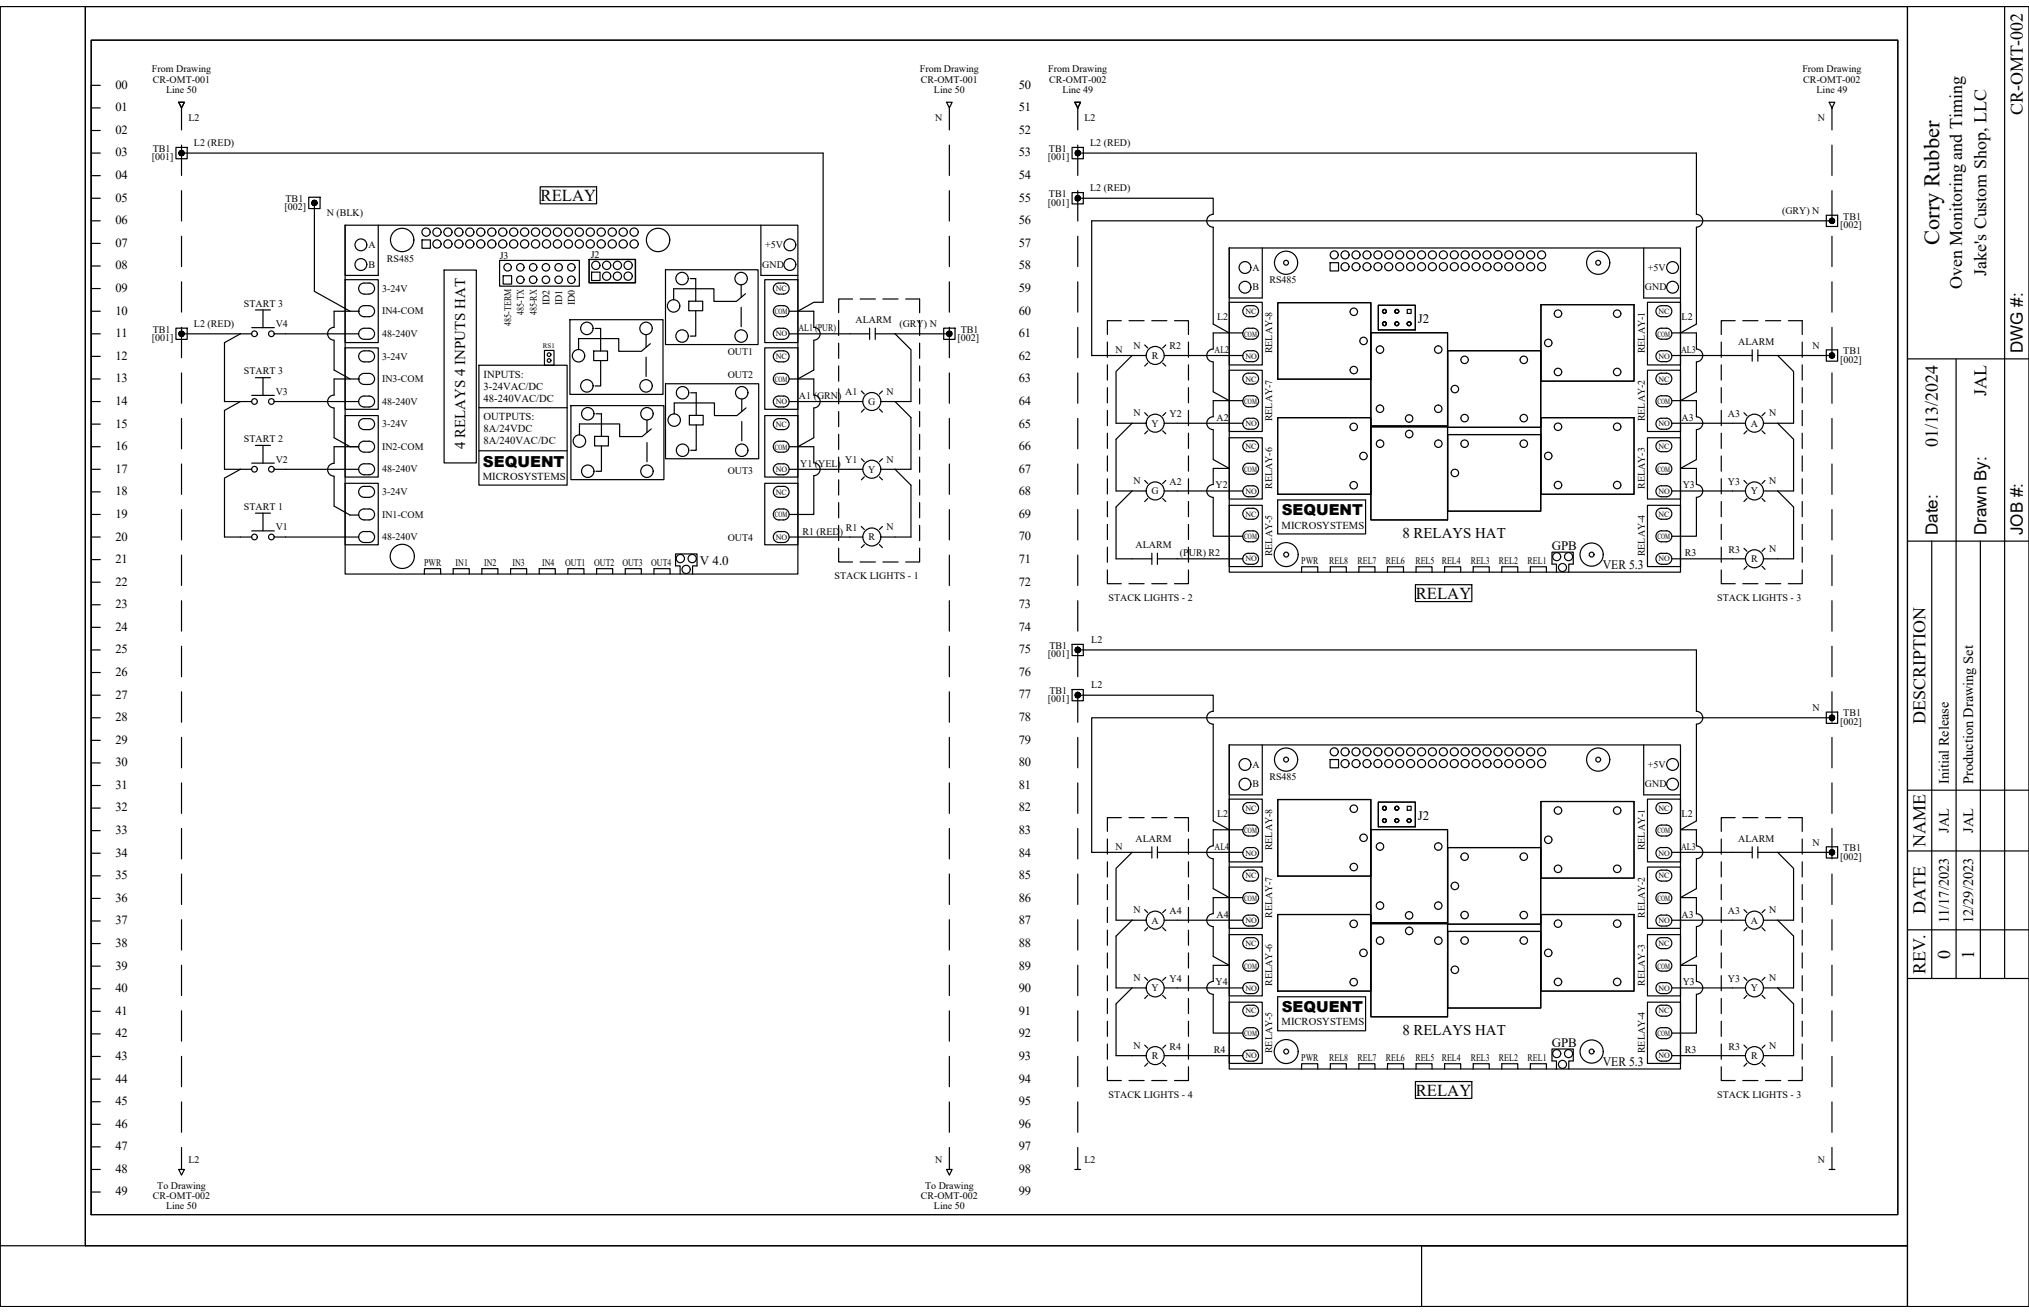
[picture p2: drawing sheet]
<svg xmlns="http://www.w3.org/2000/svg" width="432mm" height="279mm" viewBox="0 0 432 279" stroke-linecap="round" stroke-linejoin="round" font-family="sans-serif">
<defs><g id="words">
<text font-size="4.8" x="412.7" y="52.1" transform="rotate(-90 412.7 52.1)">Corry Rubber</text>
<g font-size="3.8">
<text x="430.5" y="24.5" transform="rotate(-90 430.5 24.5)">CR-OMT-002</text>
<text x="422.7" y="58.7" transform="rotate(-90 422.7 58.7)">Jake's Custom Shop, LLC</text>
<text x="417.6" y="61.5" transform="rotate(-90 417.6 61.5)">Oven Monitoring and Timing</text>
<text x="422.7" y="84.2" transform="rotate(-90 422.7 84.2)">JAL</text>
<text x="412.4" y="95.1" transform="rotate(-90 412.4 95.1)">01/13/2024</text>
<text x="409.8" y="154.1" transform="rotate(-90 409.8 154.1)">DESCRIPTION</text>
<text x="409.8" y="180.2" transform="rotate(-90 409.8 180.2)">NAME</text>
<text x="409.8" y="194.6" transform="rotate(-90 409.8 194.6)">DATE</text>
<text x="409.8" y="207.3" transform="rotate(-90 409.8 207.3)">REV.</text>
<text x="415" y="204" transform="rotate(-90 415 204)">0</text>
<text x="420.2" y="204" transform="rotate(-90 420.2 204)">1</text>
</g>
<g font-size="3.6">
<text x="430.5" y="75.1" transform="rotate(-90 430.5 75.1)">DWG #:</text>
<text x="412.4" y="113.9" transform="rotate(-90 412.4 113.9)">Date:</text>
<text x="422.7" y="113.9" transform="rotate(-90 422.7 113.9)">Drawn By:</text>
<text x="430.5" y="113.9" transform="rotate(-90 430.5 113.9)">JOB #:</text>
</g>
<g font-size="3.5">
<text x="115" y="42.8">RELAY</text>
<text x="301.3" y="127.4">RELAY</text>
<text x="301.3" y="233.2">RELAY</text>
</g>
<g font-size="3.2">
<text x="99" y="95.5" transform="rotate(-90 99 95.5)">4 RELAYS 4 INPUTS HAT</text>
<text x="102.8" y="99.3">SEQUENT</text>
<text x="272.8" y="109.7">SEQUENT</text>
<text x="298.4" y="114.4">8 RELAYS HAT</text>
<text x="272.8" y="215.4">SEQUENT</text>
<text x="298.4" y="220.2">8 RELAYS HAT</text>
</g>
<g font-size="3.1">
<text x="414.7" y="166.9" transform="rotate(-90 414.7 166.9)">Initial Release</text>
<text x="419.9" y="166.9" transform="rotate(-90 419.9 166.9)">Production Drawing Set</text>
<text x="414.7" y="177.2" transform="rotate(-90 414.7 177.2)">JAL</text>
<text x="419.9" y="177.2" transform="rotate(-90 419.9 177.2)">JAL</text>
<text x="414.7" y="196.4" transform="rotate(-90 414.7 196.4)">11/17/2023</text>
<text x="419.9" y="196.4" transform="rotate(-90 419.9 196.4)">12/29/2023</text>
</g>
<g font-size="2.8">
<text x="301.8" y="68.8">J2</text>
<text x="330.2" y="117.1">GPB</text>
<text x="148.9" y="120.3">V 4.0</text>
<text x="341.1" y="121">VER 5.3</text>
<text x="301.8" y="174.5">J2</text>
<text x="330.2" y="222.8">GPB</text>
<text x="341.1" y="226.8">VER 5.3</text>
</g>
<g font-size="2.7">
<text x="24.6" y="23.7">01</text>
<text x="24.6" y="18.9">00</text>
<text x="216.8" y="18.9">50</text>
<text x="216.8" y="23.7">51</text>
<text x="24.6" y="28.5">02</text>
<text x="216.8" y="28.5">52</text>
<text x="24.6" y="33.3">03</text>
<text x="216.8" y="33.3">53</text>
<text x="24.6" y="38.1">04</text>
<text x="216.8" y="38.1">54</text>
<text x="24.6" y="47.7">06</text>
<text x="24.6" y="42.9">05</text>
<text x="216.8" y="47.7">56</text>
<text x="216.8" y="42.9">55</text>
<text x="24.6" y="52.5">07</text>
<text x="216.8" y="52.5">57</text>
<text x="24.6" y="57.3">08</text>
<text x="216.8" y="57.3">58</text>
<text x="24.6" y="62.1">09</text>
<text x="216.8" y="62.1">59</text>
<text x="24.6" y="71.8">11</text>
<text x="24.6" y="67">10</text>
<text x="216.8" y="67">60</text>
<text x="216.8" y="71.8">61</text>
<text x="24.6" y="76.6">12</text>
<text x="216.8" y="76.6">62</text>
<text x="24.6" y="81.4">13</text>
<text x="216.8" y="81.4">63</text>
<text x="24.6" y="86.2">14</text>
<text x="216.8" y="86.2">64</text>
<text x="24.6" y="95.8">16</text>
<text x="24.6" y="91">15</text>
<text x="216.8" y="95.8">66</text>
<text x="216.8" y="91">65</text>
<text x="24.6" y="100.6">17</text>
<text x="216.8" y="100.6">67</text>
<text x="24.6" y="105.4">18</text>
<text x="216.8" y="105.4">68</text>
<text x="24.6" y="110.2">19</text>
<text x="216.8" y="110.2">69</text>
<text x="24.6" y="119.8">21</text>
<text x="24.6" y="115">20</text>
<text x="216.8" y="115">70</text>
<text x="216.8" y="119.8">71</text>
<text x="24.6" y="124.6">22</text>
<text x="216.8" y="124.6">72</text>
<text x="24.6" y="129.4">23</text>
<text x="216.8" y="129.4">73</text>
<text x="24.6" y="134.2">24</text>
<text x="216.8" y="134.2">74</text>
<text x="24.6" y="143.8">26</text>
<text x="24.6" y="139">25</text>
<text x="216.8" y="143.8">76</text>
<text x="216.8" y="139">75</text>
<text x="24.6" y="148.7">27</text>
<text x="216.8" y="148.6">77</text>
<text x="24.6" y="153.5">28</text>
<text x="216.8" y="153.5">78</text>
<text x="24.6" y="158.3">29</text>
<text x="216.8" y="158.3">79</text>
<text x="24.6" y="167.9">31</text>
<text x="24.6" y="163.1">30</text>
<text x="216.8" y="167.9">81</text>
<text x="216.8" y="163.1">80</text>
<text x="24.6" y="172.7">32</text>
<text x="216.8" y="172.7">82</text>
<text x="24.6" y="177.5">33</text>
<text x="216.8" y="177.5">83</text>
<text x="24.6" y="182.3">34</text>
<text x="216.8" y="182.3">84</text>
<text x="24.6" y="191.9">36</text>
<text x="24.6" y="187.1">35</text>
<text x="216.8" y="191.9">86</text>
<text x="216.8" y="187.1">85</text>
<text x="24.6" y="196.7">37</text>
<text x="216.8" y="196.7">87</text>
<text x="24.6" y="201.5">38</text>
<text x="216.8" y="201.5">88</text>
<text x="24.6" y="206.3">39</text>
<text x="216.8" y="206.3">89</text>
<text x="24.6" y="215.9">41</text>
<text x="24.6" y="211.1">40</text>
<text x="216.8" y="215.9">91</text>
<text x="216.8" y="211.1">90</text>
<text x="24.6" y="220.7">42</text>
<text x="216.8" y="220.7">92</text>
<text x="24.6" y="225.6">43</text>
<text x="216.8" y="225.6">93</text>
<text x="24.6" y="230.4">44</text>
<text x="216.8" y="230.4">94</text>
<text x="24.6" y="240">46</text>
<text x="24.6" y="235.2">45</text>
<text x="216.8" y="240">96</text>
<text x="216.8" y="235.2">95</text>
<text x="24.6" y="244.8">47</text>
<text x="216.8" y="244.8">97</text>
<text x="24.6" y="249.6">48</text>
<text x="216.8" y="249.6">98</text>
<text x="24.6" y="254.4">49</text>
<text x="216.8" y="254.4">99</text>
</g>
<g font-size="2.3">
<text x="102.9" y="80.4">INPUTS:</text>
<text x="102.9" y="83">3-24VAC/DC</text>
<text x="102.9" y="85.6">48-240VAC/DC</text>
<text x="102.9" y="89.3">OUTPUTS:</text>
<text x="102.9" y="92">8A/24VDC</text>
<text x="102.9" y="94.5">8A/240VAC/DC</text>
<text x="102.7" y="102.1">MICROSYSTEMS</text>
<text x="272.7" y="112.5">MICROSYSTEMS</text>
<text x="272.7" y="218.2">MICROSYSTEMS</text>
</g>
<g font-size="2.1">
<text x="32.3" y="15.3">From Drawing</text>
<text x="32.6" y="17.6">CR-OMT-001</text>
<text x="195.7" y="15.3">From Drawing</text>
<text x="195.9" y="17.6">CR-OMT-001</text>
<text x="223.1" y="15.3">From Drawing</text>
<text x="223.3" y="17.6">CR-OMT-002</text>
<text x="383.6" y="15.3">From Drawing</text>
<text x="383.8" y="17.6">CR-OMT-002</text>
<text x="35.3" y="19.9">Line 50</text>
<text x="198.8" y="19.9">Line 50</text>
<text x="226.1" y="19.9">Line 49</text>
<text x="386.6" y="19.9">Line 49</text>
<text x="40.1" y="25.8">L2</text>
<text x="199.1" y="25.8">N</text>
<text x="230.8" y="25.8">L2</text>
<text x="386.9" y="25.8">N</text>
<text x="32.3" y="34.1">[001]</text>
<text x="32.5" y="32.3">TB1</text>
<text x="41.3" y="31.1">L2 (RED)</text>
<text x="223" y="34.1">[001]</text>
<text x="223.2" y="32.3">TB1</text>
<text x="232" y="31.1">L2 (RED)</text>
<text x="223.2" y="41.9">TB1</text>
<text x="232" y="40.7">L2 (RED)</text>
<text x="60.6" y="44.7">[002]</text>
<text x="60.8" y="42.9">TB1</text>
<text x="69.6" y="46.1">N (BLK)</text>
<text x="223" y="43.8">[001]</text>
<text x="379.2" y="45.6">(GRY) N</text>
<text x="392.3" y="46.7">TB1</text>
<text x="78.4" y="52.7">A</text>
<text x="162.8" y="52.7">+5V</text>
<text x="391.6" y="48.6">[002]</text>
<text x="78.4" y="57">B</text>
<text x="82.3" y="55.8">RS485</text>
<text x="106.3" y="55.2">J3</text>
<text x="125.7" y="54.9">J2</text>
<text x="162.2" y="57">GND</text>
<text x="266.5" y="57.6">A</text>
<text x="350.7" y="57.6">+5V</text>
<text x="51.9" y="65.3">START 3</text>
<text x="81.3" y="62.1">3-24V</text>
<text x="116.9" y="64.9" transform="rotate(-90 116.9 64.9)">ID2</text>
<text x="119.6" y="64.9" transform="rotate(-90 119.6 64.9)">ID1</text>
<text x="122.3" y="64.9" transform="rotate(-90 122.3 64.9)">ID0</text>
<text x="266.5" y="61.8">B</text>
<text x="270.2" y="60.3">RS485</text>
<text x="350.1" y="61.8">GND</text>
<text x="32.5" y="70.8">TB1</text>
<text x="41.3" y="69.6">L2 (RED)</text>
<text x="58.7" y="69.6">V4</text>
<text x="81.3" y="66.9">IN4-COM</text>
<text x="81.3" y="71.7">48-240V</text>
<text x="108.8" y="69.3" transform="rotate(-90 108.8 69.3)">485-TERM</text>
<text x="111.5" y="67" transform="rotate(-90 111.5 67)">485-TX</text>
<text x="114.2" y="67.1" transform="rotate(-90 114.2 67.1)">485-RX</text>
<text x="169.9" y="70.5">AL1 (PUR)</text>
<text x="182.1" y="68.8">ALARM</text>
<text x="191.4" y="69.6">(GRY) N</text>
<text x="204.4" y="70.8">TB1</text>
<text x="259" y="68.2">L2</text>
<text x="357.9" y="68.2">L2</text>
<text x="32.3" y="72.6">[001]</text>
<text x="81.3" y="76.5">3-24V</text>
<text x="154.9" y="75.5">OUT1</text>
<text x="203.8" y="72.6">[002]</text>
<text x="237.4" y="75.1">N</text>
<text x="241.2" y="74.2">N</text>
<text x="245.1" y="76.3">R</text>
<text x="248.9" y="74.3">R2</text>
<text x="258.5" y="75.1">AL2</text>
<text x="270.7" y="75.2" transform="rotate(-90 270.7 75.2)">RELAY-8</text>
<text x="350" y="75.2" transform="rotate(-90 350 75.2)">RELAY-1</text>
<text x="357.8" y="75.1">AL3</text>
<text x="369.9" y="73.4">ALARM</text>
<text x="385.7" y="74.2">N</text>
<text x="391.6" y="77.2">[002]</text>
<text x="392.3" y="75.4">TB1</text>
<text x="51.9" y="79.7">START 3</text>
<text x="81.3" y="81.3">IN3-COM</text>
<text x="154.9" y="80.5">OUT2</text>
<text x="58.7" y="84">V3</text>
<text x="81.3" y="86.1">48-240V</text>
<text x="170" y="84.9">A1 (GRN)</text>
<text x="179.9" y="84.1">A1</text>
<text x="184.8" y="86.1">G</text>
<text x="188.7" y="84">N</text>
<text x="241.2" y="88.6">N</text>
<text x="248.9" y="88.8">Y2</text>
<text x="258.9" y="89.5">A2</text>
<text x="270.7" y="89.6" transform="rotate(-90 270.7 89.6)">RELAY-7</text>
<text x="350" y="89.6" transform="rotate(-90 350 89.6)">RELAY-2</text>
<text x="357.9" y="89.5">A3</text>
<text x="367.7" y="88.8">A3</text>
<text x="376.5" y="88.6">N</text>
<text x="51.9" y="94.1">START 2</text>
<text x="81.3" y="90.9">3-24V</text>
<text x="81.3" y="95.7">IN2-COM</text>
<text x="245.1" y="90.8">Y</text>
<text x="372.6" y="90.8">A</text>
<text x="58.7" y="98.4">V2</text>
<text x="81.3" y="100.5">48-240V</text>
<text x="154.9" y="100.9">OUT3</text>
<text x="170.3" y="99.3">Y1 (YEL)</text>
<text x="179.9" y="98.6">Y1</text>
<text x="184.8" y="100.6">Y</text>
<text x="188.7" y="98.4">N</text>
<text x="81.3" y="105.3">3-24V</text>
<text x="241.2" y="103">N</text>
<text x="245.1" y="105.2">G</text>
<text x="248.9" y="103.2">A2</text>
<text x="258.7" y="103.9">Y2</text>
<text x="270.7" y="104" transform="rotate(-90 270.7 104)">RELAY-6</text>
<text x="350" y="104" transform="rotate(-90 350 104)">RELAY-3</text>
<text x="358.1" y="103.9">Y3</text>
<text x="367.7" y="103.2">Y3</text>
<text x="372.6" y="105.2">Y</text>
<text x="376.5" y="103">N</text>
<text x="51.9" y="108.5">START 1</text>
<text x="58.7" y="112.8">V1</text>
<text x="81.3" y="110.2">IN1-COM</text>
<text x="170.8" y="113.7">R1 (RED)</text>
<text x="180" y="113">R1</text>
<text x="188.7" y="112.8">N</text>
<text x="81.3" y="115">48-240V</text>
<text x="154.9" y="115.1">OUT4</text>
<text x="184.8" y="115">R</text>
<text x="241.6" y="116.7">ALARM</text>
<text x="251.1" y="118.4">(PUR) R2</text>
<text x="270.7" y="118.4" transform="rotate(-90 270.7 118.4)">RELAY-5</text>
<text x="276.9" y="120">PWR</text>
<text x="282.9" y="120">REL8</text>
<text x="288.9" y="120">REL7</text>
<text x="294.9" y="120">REL6</text>
<text x="301.2" y="120">REL5</text>
<text x="306.8" y="120">REL4</text>
<text x="313" y="120">REL3</text>
<text x="319" y="120">REL2</text>
<text x="325.1" y="120">REL1</text>
<text x="350" y="118.4" transform="rotate(-90 350 118.4)">RELAY-4</text>
<text x="358.6" y="118.4">R3</text>
<text x="367.8" y="117.6">R3</text>
<text x="372.7" y="119.6">R</text>
<text x="376.5" y="117.5">N</text>
<text x="90.2" y="120.4">PWR</text>
<text x="97" y="120.4">IN1</text>
<text x="103" y="120.4">IN2</text>
<text x="109.1" y="120.4">IN3</text>
<text x="115.4" y="120.4">IN4</text>
<text x="120.3" y="120.4">OUT1</text>
<text x="126.4" y="120.4">OUT2</text>
<text x="132.5" y="120.4">OUT3</text>
<text x="138.6" y="120.4">OUT4</text>
<text x="177.6" y="123.2">STACK LIGHTS - 1</text>
<text x="235.9" y="127.9">STACK LIGHTS - 2</text>
<text x="365.4" y="127.9">STACK LIGHTS - 3</text>
<text x="232.2" y="136.9">L2</text>
<text x="223" y="139.9">[001]</text>
<text x="223.4" y="138">TB1</text>
<text x="223" y="149.5">[001]</text>
<text x="223.4" y="147.7">TB1</text>
<text x="232.2" y="146.5">L2</text>
<text x="385.7" y="151.3">N</text>
<text x="391.6" y="154.3">[002]</text>
<text x="392.3" y="152.5">TB1</text>
<text x="266.5" y="163.3">A</text>
<text x="266.5" y="167.5">B</text>
<text x="270.2" y="166.1">RS485</text>
<text x="350.1" y="167.5">GND</text>
<text x="350.7" y="163.3">+5V</text>
<text x="259" y="173.9">L2</text>
<text x="357.9" y="173.9">L2</text>
<text x="241.6" y="179.2">ALARM</text>
<text x="369.9" y="179.2">ALARM</text>
<text x="385.7" y="179.9">N</text>
<text x="237.4" y="180.8">N</text>
<text x="258.5" y="180.8">AL4</text>
<text x="270.7" y="180.9" transform="rotate(-90 270.7 180.9)">RELAY-8</text>
<text x="350" y="180.9" transform="rotate(-90 350 180.9)">RELAY-1</text>
<text x="357.8" y="180.8">AL3</text>
<text x="391.6" y="182.9">[002]</text>
<text x="392.3" y="181.1">TB1</text>
<text x="241.2" y="194.4">N</text>
<text x="245.1" y="196.5">A</text>
<text x="248.9" y="194.5">A4</text>
<text x="258.9" y="195.3">A4</text>
<text x="270.7" y="195.4" transform="rotate(-90 270.7 195.4)">RELAY-7</text>
<text x="350" y="195.4" transform="rotate(-90 350 195.4)">RELAY-2</text>
<text x="357.9" y="195.3">A3</text>
<text x="367.7" y="194.5">A3</text>
<text x="372.6" y="196.5">A</text>
<text x="376.5" y="194.4">N</text>
<text x="241.2" y="208.8">N</text>
<text x="248.9" y="208.9">Y4</text>
<text x="258.7" y="209.7">Y4</text>
<text x="270.7" y="209.7" transform="rotate(-90 270.7 209.7)">RELAY-6</text>
<text x="350" y="209.7" transform="rotate(-90 350 209.7)">RELAY-3</text>
<text x="358.1" y="209.7">Y3</text>
<text x="367.7" y="208.9">Y3</text>
<text x="376.5" y="208.8">N</text>
<text x="245.1" y="210.9">Y</text>
<text x="372.6" y="210.9">Y</text>
<text x="241.2" y="223.2">N</text>
<text x="245.1" y="225.3">R</text>
<text x="248.9" y="223.3">R4</text>
<text x="258.3" y="224.1">R4</text>
<text x="270.7" y="224.1" transform="rotate(-90 270.7 224.1)">RELAY-5</text>
<text x="276.9" y="225.7">PWR</text>
<text x="282.9" y="225.7">REL8</text>
<text x="288.9" y="225.7">REL7</text>
<text x="294.9" y="225.7">REL6</text>
<text x="301.2" y="225.7">REL5</text>
<text x="306.8" y="225.7">REL4</text>
<text x="313" y="225.7">REL3</text>
<text x="319" y="225.7">REL2</text>
<text x="325.1" y="225.7">REL1</text>
<text x="350" y="224.1" transform="rotate(-90 350 224.1)">RELAY-4</text>
<text x="358.6" y="224.1">R3</text>
<text x="367.8" y="223.3">R3</text>
<text x="372.7" y="225.3">R</text>
<text x="376.5" y="223.2">N</text>
<text x="235.9" y="233.6">STACK LIGHTS - 4</text>
<text x="365.4" y="233.6">STACK LIGHTS - 3</text>
<text x="40.1" y="247.4">L2</text>
<text x="199.1" y="247.4">N</text>
<text x="230.8" y="247.4">L2</text>
<text x="386.9" y="247.4">N</text>
<text x="32.6" y="255.1">CR-OMT-002</text>
<text x="33.5" y="252.9">To Drawing</text>
<text x="35.3" y="257.3">Line 50</text>
<text x="195.9" y="255.1">CR-OMT-002</text>
<text x="196.9" y="252.9">To Drawing</text>
<text x="198.8" y="257.3">Line 50</text>
</g>
<g font-size="1.7">
<text x="165.1" y="62">NC</text>
<text x="164.9" y="66.8">COM</text>
<text x="165.1" y="71.6">NO</text>
<text x="264.8" y="71.6">COM</text>
<text x="265" y="66.8">NC</text>
<text x="352.7" y="71.6">COM</text>
<text x="353" y="66.8">NC</text>
<text x="165.1" y="76.4">NC</text>
<text x="265" y="76.3">NO</text>
<text x="353" y="76.3">NO</text>
<text x="164.9" y="81.2">COM</text>
<text x="265" y="81.2">NC</text>
<text x="353" y="81.2">NC</text>
<text x="165.1" y="86">NO</text>
<text x="264.8" y="86">COM</text>
<text x="352.7" y="86">COM</text>
<text x="164.9" y="95.7">COM</text>
<text x="165.1" y="90.8">NC</text>
<text x="265" y="95.5">NC</text>
<text x="265" y="90.7">NO</text>
<text x="353" y="90.7">NO</text>
<text x="353" y="95.5">NC</text>
<text x="165.1" y="100.4">NO</text>
<text x="264.8" y="100.4">COM</text>
<text x="352.7" y="100.4">COM</text>
<text x="165.1" y="105.3">NC</text>
<text x="265" y="105.1">NO</text>
<text x="353" y="105.1">NO</text>
<text x="164.9" y="110.1">COM</text>
<text x="265" y="109.9">NC</text>
<text x="353" y="109.9">NC</text>
<text x="165.1" y="114.8">NO</text>
<text x="264.8" y="114.7">COM</text>
<text x="265" y="119.5">NO</text>
<text x="352.7" y="114.7">COM</text>
<text x="353" y="119.5">NO</text>
<text x="265" y="172.6">NC</text>
<text x="353" y="172.6">NC</text>
<text x="264.8" y="177.4">COM</text>
<text x="352.7" y="177.4">COM</text>
<text x="265" y="182.1">NO</text>
<text x="353" y="182.1">NO</text>
<text x="264.8" y="191.7">COM</text>
<text x="265" y="186.9">NC</text>
<text x="352.7" y="191.7">COM</text>
<text x="353" y="186.9">NC</text>
<text x="265" y="196.4">NO</text>
<text x="353" y="196.4">NO</text>
<text x="265" y="201.3">NC</text>
<text x="353" y="201.3">NC</text>
<text x="264.8" y="206.1">COM</text>
<text x="352.7" y="206.1">COM</text>
<text x="265" y="215.7">NC</text>
<text x="265" y="210.8">NO</text>
<text x="353" y="210.8">NO</text>
<text x="353" y="215.7">NC</text>
<text x="264.8" y="220.5">COM</text>
<text x="352.7" y="220.5">COM</text>
<text x="265" y="225.2">NO</text>
<text x="353" y="225.2">NO</text>
</g>
<text font-size="1.5" x="115.5" y="74">RS1</text>
</g></defs>
<!-- layer: BORDER -->
<g fill="none" stroke="#000" stroke-width=".25">
<path d="M.1 1.4h431.7v276.6h-431.7zM18.2 1.4v263.7M19.4 8.6h384.5v249.9h-384.5zM21.3 18.2h-1.9v28.8M405.9 1.4v276.6M426.6 1.4v206.8M19.4 23h1.9M19.4 27.8h1.9M19.4 32.6h1.9M19.4 37.4h1.9M19.4 47v19.2M19.4 42.2h1.9"/>
<path d="M19.4 47h1.9M19.4 51.8h1.9M19.4 56.6h1.9M19.4 66.2v28.9M19.4 61.4h1.9M19.4 66.2h1.9M19.4 71h1.9M19.4 75.8h1.9M405.9 76.4h25.9M416.3 76.4v131.8M19.4 95.1v19.2M19.4 80.6h1.9"/>
<path d="M19.4 85.4h1.9M19.4 90.3h1.9M19.4 95.1h1.9M19.4 99.9h1.9M19.4 114.3v9.6M19.4 104.7h1.9M19.4 109.5h1.9M19.4 114.3h1.9M19.4 119.1h1.9M405.9 115.1h25.9M411.1 115.1v93.1M421.4 115.1v93.1"/>
<path d="M19.4 123.9v38.4M19.4 123.9h1.9M19.4 128.7h1.9M19.4 133.5h1.9M19.4 138.3h1.9M19.4 143.1h1.9M19.4 147.9h1.9M19.4 152.7h1.9M19.4 157.5h1.9M19.4 172v28.8M19.4 162.3v9.7M19.4 162.3h1.9"/>
<path d="M19.4 167.2h1.9M19.4 172h1.9M19.4 176.8h1.9M405.9 168.1h25.9M19.4 181.6h1.9M19.4 186.4h1.9M19.4 191.2h1.9M19.4 196h1.9M405.9 197.9h25.9M405.9 181.1h25.9M19.4 210.4v48.1M19.4 200.8v9.6"/>
<path d="M19.4 200.8h1.9M19.4 205.6h1.9M19.4 210.4h1.9M19.4 215.2h1.9M405.9 208.2h25.9M19.4 220h1.9M19.4 224.8h1.9M19.4 229.6h1.9M19.4 234.4h1.9M19.4 239.2h1.9M19.4 244.1h1.9M19.4 248.9h1.9"/>
<path d="M19.4 253.7h1.9M.1 265.1h405.8M302.5 265.1h103.4v12.9h-103.4z"/>
</g>
<!-- layer: WIRE -->
<g fill="none" stroke="#000" stroke-width=".25">
<path d="M18.2 1.4h387.7v263.7h-387.7zM38 21.8h1.2l-.6 1.2zM38.6 32.6h136.6v31.7h-2l-3.4 1.9M115 39.8h12v3.6h-12zM201.4 21.8h1.2l-.6 1.2zM228.7 21.8h1.3l-.6 1.2zM229.4 32.6h131.6v13M389.3 21.8h1.2l-.6 1.2zM66.9 43.2v18.8l7.6 4.2M229.4 42.2h28.8v3.4a1.37 1.37 0 0 0-1.4 1.4 1.37 1.37 0 0 0 1.4 1.3v20.7l3.4 1.8M361 45.6a1.37 1.37 0 0 1 1.4 1.4 1.37 1.37 0 0 1-1.4 1.3M361 48.4v20.6l-3.4 1.8"/>
<path d="M389.9 47h-157.6v28.6M38.6 71h12.6l-3.4 1.9v12.5M76.3 66.2h-5.2v3.5a1.37 1.37 0 0 0-1.4 1.3 1.37 1.37 0 0 0 1.4 1.4v6.3l3.4 1.9M168 66.2h5.2v3.5a1.37 1.37 0 0 1 1.3 1.3 1.37 1.37 0 0 1-1.3 1.4v6.3l-3.4 1.9M178.5 68.2v3.2M178.5 73v3.3M178.5 77.9v3.2M181.4 63.6h-2.9v2.9M183 63.6h3.3M187.9 63.6h3.2M190.5 71l3.4 3.4v11h-3.4l3.4 3.4v11.1h-3.4l3.4 3.4v11h-3.4M192.7 63.6h3v2.9"/>
<path d="M195.7 68.2v3.2M195.7 73v3.3M195.7 77.9v3.2M235.7 72.8v3.2M235.7 77.6v3.3M238.6 68.2h-2.9v3M240.3 68.2h3.2M240.9 75.6l-3.4 3.5v11h3.4l-3.4 3.4v11h3.4l-3.4 3.4v11h3.4M245.1 68.2h3.2M250 68.2h2.9v3M252.9 72.8v3.2M252.9 77.6v3.3"/>
<path d="M258.2 77v6.4l3.4 1.9M264.5 70.8h-6.3v3.5a1.37 1.37 0 0 0-1.4 1.3 1.37 1.37 0 0 0 1.4 1.4M355.8 70.8h5.2v3.5M361 74.3a1.37 1.37 0 0 1 1.4 1.3 1.37 1.37 0 0 1-1.4 1.4M361 77v6.4l-3.4 1.9M366.3 72.8v3.2M366.3 77.6v3.3M369.3 68.2h-3v3M370.9 68.2h3.2M375.7 68.2h3.3M378.3 75.6l3.4 3.5v11h-3.4l3.4 3.4v11h-3.4l3.4 3.4v11h-3.4M380.6 68.2h2.9v3"/>
<path d="M383.5 72.8v3.2M383.5 77.6v3.3M51.2 85.4l-3.4 1.9v12.6M51.2 99.9l-3.4 1.8v12.6M76.3 80.6h-5.2v3.5a1.37 1.37 0 0 0-1.4 1.3 1.37 1.37 0 0 0 1.4 1.4v6.4l3.4 1.9M76.3 95.1h-5.2v3.5a1.37 1.37 0 0 0-1.4 1.4 1.37 1.37 0 0 0 1.4 1.3M168 95.1h5.2v3.4a1.37 1.37 0 0 1 1.3 1.4 1.37 1.37 0 0 1-1.3 1.3M168 80.6h5.2v3.5a1.37 1.37 0 0 1 1.3 1.3 1.37 1.37 0 0 1-1.3 1.4v6.4l-3.4 1.9M178.5 82.7v3.3M178.5 87.6v3.2M178.5 92.4v3.3M178.5 97.3v3.2"/>
<path d="M195.7 82.7v3.3M195.7 87.6v3.2M195.7 92.4v3.3M195.7 97.3v3.2M235.7 82.5v3.2M235.7 87.3v3.3M235.7 92.2v3.2M235.7 97v3.3M252.9 82.5v3.2M252.9 87.3v3.3M252.9 92.2v3.2M252.9 97v3.3"/>
<path d="M258.2 91.4v6.4l3.4 1.9h-3.4v3.4a1.37 1.37 0 0 0-1.4 1.4 1.37 1.37 0 0 0 1.4 1.3M264.5 85.3h-6.3v3.4a1.37 1.37 0 0 0-1.4 1.4 1.37 1.37 0 0 0 1.4 1.3M355.8 85.3h5.2v3.4M361 88.7a1.37 1.37 0 0 1 1.4 1.4 1.37 1.37 0 0 1-1.4 1.3M361 91.4v6.4l-3.4 1.9h3.4v3.4M366.3 82.5v3.2M366.3 87.3v3.3M366.3 92.2v3.2M366.3 97v3.3M383.5 82.5v3.2M383.5 87.3v3.3M383.5 92.2v3.2"/>
<path d="M383.5 97v3.3M71.1 101.3v6.4l3.4 1.9h1.8M173.2 101.2v8.3h-5.2M178.5 116.6v3h2.9M178.5 102.1v3.2M178.5 107v3.2M178.5 111.8v3.2M183 119.6h3.3M187.9 119.6h3.2M195.7 116.6v3h-3M195.7 102.1v3.2M195.7 107v3.2"/>
<path d="M195.7 111.8v3.2M235.7 101.9v3.2M235.7 106.7v3.3M235.7 111.6v3.2M235.7 116.4v3.3M252.9 101.9v3.2M252.9 106.7v3.3M252.9 111.6v3.2M252.9 116.4v3.3M258.2 105.9v8.2h6.3M361 103.1a1.37 1.37 0 0 1 1.4 1.4 1.37 1.37 0 0 1-1.4 1.3M361 105.9v8.2h-5.2"/>
<path d="M366.3 101.9v3.2M366.3 106.7v3.3M366.3 111.6v3.2M366.3 116.4v3.3M383.5 101.9v3.2M383.5 106.7v3.3M383.5 111.6v3.2M383.5 116.4v3.3M229.4 138.3h131.6v13.1M235.7 121.3v2.9h2.9M240.3 124.2h3.2M245.1 124.2h3.2"/>
<path d="M252.9 121.3v2.9h-2.9M301.2 124.4h12v3.6h-12zM366.3 121.3v2.9h3M370.9 124.2h3.2M375.7 124.2h3.3M383.5 121.3v2.9h-2.9M229.4 147.9h28.8v3.5a1.37 1.37 0 0 0-1.4 1.3 1.37 1.37 0 0 0 1.4 1.4M258.2 154.1v20.6l3.4 1.9M361 151.4a1.37 1.37 0 0 1 1.4 1.3 1.37 1.37 0 0 1-1.4 1.4M361 154.1v20.6l-3.4 1.9h3.4v3.4M389.9 152.7h-157.6v28.7M235.7 178.5v3.3"/>
<path d="M238.6 174h-2.9v2.9M240.3 174h3.2M245.1 174h3.2M250 174h2.9v2.9M252.9 178.5v3.3M264.5 176.6h-6.3v3.4a1.37 1.37 0 0 0-1.4 1.4 1.37 1.37 0 0 0 1.4 1.3v6.4l3.4 1.9M366.3 178.5v3.3M369.3 174h-3v2.9M370.9 174h3.2M375.7 174h3.3M380.6 174h2.9v2.9M383.5 178.5v3.3"/>
<path d="M235.7 183.4v3.2M235.7 188.2v3.3M235.7 193.1v3.2M235.7 197.9v3.2M240.9 181.4l-3.4 3.4v11h3.4l-3.4 3.4v11h3.4l-3.4 3.4v11h3.4M252.9 183.4v3.2M252.9 188.2v3.3M252.9 193.1v3.2M252.9 197.9v3.2M264.5 191h-6.3v3.4a1.38 1.38 0 0 0-1.4 1.4 1.38 1.38 0 0 0 1.4 1.4v6.3l3.4 1.9h-3.4v3.5a1.38 1.38 0 0 0-1.4 1.3 1.38 1.38 0 0 0 1.4 1.4v8.2h6.3M361 180a1.37 1.37 0 0 1 1.4 1.4 1.37 1.37 0 0 1-1.4 1.3M361 194.4a1.37 1.37 0 0 1 1.4 1.4 1.37 1.37 0 0 1-1.4 1.4"/>
<path d="M361 182.8v6.3l-3.4 1.9h3.4v3.4M361 197.2v6.3l-3.4 1.9h3.4v3.5M366.3 183.4v3.2M366.3 188.2v3.3M366.3 193.1v3.2M366.3 197.9v3.2M378.3 181.4l3.4 3.4v11h-3.4l3.4 3.4v11h-3.4l3.4 3.4v11h-3.4M383.5 183.4v3.2M383.5 188.2v3.3M383.5 193.1v3.2M383.5 197.9v3.2M235.7 202.8v3.2"/>
<path d="M235.7 207.6v3.2M235.7 212.5v3.2M235.7 217.3v3.2M252.9 202.8v3.2M252.9 207.6v3.2M252.9 212.5v3.2M252.9 217.3v3.2M361 208.9a1.37 1.37 0 0 1 1.4 1.3 1.37 1.37 0 0 1-1.4 1.4M361 211.6v8.2h-5.2M366.3 202.8v3.2M366.3 207.6v3.2M366.3 212.5v3.2"/>
<path d="M366.3 217.3v3.2M383.5 202.8v3.2M383.5 207.6v3.2M383.5 212.5v3.2M383.5 217.3v3.2M235.7 227v2.9h2.9M235.7 222.2v3.2M240.3 229.9h3.2M245.1 229.9h3.2M252.9 227v2.9h-2.9M252.9 222.2v3.2M301.2 230.1h12v3.6h-12z"/>
<path d="M366.3 227v2.9h3M366.3 222.2v3.2M370.9 229.9h3.2M375.7 229.9h3.3M383.5 227v2.9h-2.9M383.5 222.2v3.2M38 248.9h1.2l-.6 1.2zM201.4 248.9h1.2l-.6 1.2zM228.7 248.9h1.3M389.3 248.9h1.2"/>
</g>
<!-- layer: DEVICE -->
<g fill="none" stroke="#000" stroke-width=".25">
<path d="M37.4 31.4h2.4v2.4h-2.4zM228.2 31.4h2.3v2.4h-2.3zM65.7 42h2.4v2.4h-2.4zM73.4 47.9h96.4v74.3h-96.4zM73.4 47.9v10.7h7.1v-10.7M73.4 59.5h7.1v13.4h-7.1zM89.8 51.1h1.8v1.7h-1.8zM94.5 57.5h6.9v41h-6.9zM106.3 55.4h17v5.5h-17zM107.1 58.7h1.8v1.8h-1.8zM125.4 55.2h9.9v5h-9.9zM125.4 55.2h9.8v5h-9.8z"/>
<path d="M125.9 57.9h1.8v1.8h-1.8zM141.6 57.4h19.7v15.9h-19.7zM146.9 59.3h1.2v4.8M161.9 47.9v10.7h7.9M162.8 59.5h7v13.4h-7zM228.2 41h2.3v2.4h-2.3zM261.6 52.8h96v69h-96zM261.6 52.8v10.6h7v-10.6M283.1 55.9h1.8v1.8h-1.8zM349.8 52.8v10.6h7.8M388.7 45.8h2.4v2.4h-2.4zM37.4 69.8h2.4v2.4h-2.4z"/>
<path d="M51.2 71h2.4M53.6 69.7h4.8M54.4 66h3.2M56 66v3.7M58.4 71h2.4M73.4 74h7.1v13.1h-7.1zM76.8 60.4a2.38 2.38 0 0 1 2.7 .3 1.19 1.19 0 0 1-1 1.9 1.9 1.9 0 0 1-1.9-.5 1.18 1.18 0 0 1 .2-1.7zM76.8 70.1a2.38 2.38 0 0 1 2.7 .2 1.17 1.17 0 0 1-1 1.9 1.85 1.85 0 0 1-1.9-.5 1.18 1.18 0 0 1 .2-1.6zM76.8 65.3a2.38 2.38 0 0 1 2.7 .2 1.17 1.17 0 0 1-1 1.9 1.85 1.85 0 0 1-1.9-.5 1.18 1.18 0 0 1 .2-1.6zM76.8 74.9a2.38 2.38 0 0 1 2.7 .2 1.17 1.17 0 0 1-1 1.9 1.85 1.85 0 0 1-1.9-.5 1.18 1.18 0 0 1 .2-1.6zM76.8 79.7a2.38 2.38 0 0 1 2.7 .2 1.17 1.17 0 0 1-1 1.9 1.85 1.85 0 0 1-1.9-.5 1.18 1.18 0 0 1 .2-1.6zM101.9 77.7h18.8v25.5h-18.8z"/>
<path d="M115.9 74.6h2v3.1h-2zM121.3 68h19.8v15.9h-19.8zM126.3 74.7h3v2h-3zM126.6 69.9h1.2v4.8M127.8 76.7v5.4h-1.2M137.5 71.2v2.7M137.5 76v4.1M138.4 73.1l-1.9 1.7h-4.8v-2.7h-8.6v2.3M146.6 64.1h2.9v2h-2.9zM148.1 66.1v5.4h-1.2M157.7 60.6v2.7M157.7 65.4v4.1"/>
<path d="M158.6 62.5l-1.9 1.6h-4.8v-2.7h-8.5v2.4M162.8 74h7v13.1h-7zM165.7 60.2a1.17 1.17 0 0 0-1.1 1.2 1.17 1.17 0 0 0 1.1 1.2M165.7 69.9a1.17 1.17 0 0 0-1.1 1.1 1.17 1.17 0 0 0 1.1 1.2M165.7 65a1.17 1.17 0 0 0-1.1 1.2 1.17 1.17 0 0 0 1.1 1.2M165.7 74.7a1.17 1.17 0 0 0-1.1 1.1 1.17 1.17 0 0 0 1.1 1.2M165.7 79.5a1.17 1.17 0 0 0-1.1 1.1 1.17 1.17 0 0 0 1.1 1.2M165.8 60.2h1M165.8 62.6h1M165.8 72.2h1M165.8 69.9h1M165.8 65h1"/>
<path d="M165.8 67.4h1M165.8 74.7h1M165.8 77h1M165.8 79.5h1M166.8 60.2a1.17 1.17 0 0 1 1.1 1.2 1.17 1.17 0 0 1-1.1 1.2M166.8 69.9a1.17 1.17 0 0 1 1.1 1.1 1.17 1.17 0 0 1-1.1 1.2M166.8 65a1.17 1.17 0 0 1 1.1 1.2 1.17 1.17 0 0 1-1.1 1.2M166.8 74.7a1.17 1.17 0 0 1 1.1 1.1 1.17 1.17 0 0 1-1.1 1.2M166.8 79.5a1.17 1.17 0 0 1 1.1 1.1 1.17 1.17 0 0 1-1.1 1.2M180.9 71h4.2M185.1 69.8v2.4M186.3 71h4.2"/>
<path d="M186.3 69.8v2.4M200.8 69.8h2.4v2.4h-2.4zM240.9 75.6h3M243.6 73.4l.6 .6M244.2 77.3l-.6 .6M247.4 77.3l.7 .6M247.8 75.6h2.7M248.1 73.4l-.7 .6M261.6 64.3h7v13.4h-7zM261.6 78.8h7v13h-7zM264.7 65.5a2.03 2.03 0 0 1 3.1 .3 1.18 1.18 0 0 1-1.1 1.6 1.83 1.83 0 0 1-2-.5 1.18 1.18 0 0 1 0-1.4zM265.7 74.6a1.17 1.17 0 0 0-1.2 1.2 1.17 1.17 0 0 0 1.2 1.2 1.82 1.82 0 0 0 1.9-.5 1.17 1.17 0 0 0 .1-1.2 1.17 1.17 0 0 0-1-.7"/>
<path d="M265.7 69.8a1.17 1.17 0 0 0-1.2 1.2 1.17 1.17 0 0 0 1.2 1.2 1.82 1.82 0 0 0 1.9-.5 1.17 1.17 0 0 0 .1-1.2 1.17 1.17 0 0 0-1-.7M265.7 79.4a1.17 1.17 0 0 0-1.2 1.2 1.17 1.17 0 0 0 1.2 1.1 1.82 1.82 0 0 0 1.9-.4 1.17 1.17 0 0 0 .1-1.3 1.17 1.17 0 0 0-1-.6M265.7 69.9h1M265.7 74.6h1M265.7 79.4h1M271.9 64.4h19.8v16.3h-19.8zM291.7 70.8h16.4v19.8h-16.4zM293.3 65h7.9v5.2h-7.9zM299.5 65.8h.8v.9h-.8zM308.1 74.6h19.8v16.3h-19.8zM327.9 64.8h19.8v16.3h-19.8zM350.6 64.3h7v13.4h-7z"/>
<path d="M350.6 78.8h7v13h-7zM352.9 65.3a2.38 2.38 0 0 1 2.7 .2 1.17 1.17 0 0 1 .1 1.3 1.17 1.17 0 0 1-1.1 .6 1.84 1.84 0 0 1-2-.5 1.18 1.18 0 0 1 .3-1.6zM353.6 74.6a1.17 1.17 0 0 0-1.2 1.2 1.17 1.17 0 0 0 1.2 1.2 1.83 1.83 0 0 0 2-.5 1.17 1.17 0 0 0 .1-1.2 1.17 1.17 0 0 0-1.1-.7M353.6 69.8a1.17 1.17 0 0 0-1.2 1.2 1.17 1.17 0 0 0 1.2 1.2 1.83 1.83 0 0 0 2-.5 1.17 1.17 0 0 0 .1-1.2 1.17 1.17 0 0 0-1.1-.7M353.6 79.4a1.17 1.17 0 0 0-1.2 1.2 1.17 1.17 0 0 0 1.2 1.1 1.83 1.83 0 0 0 2-.4 1.17 1.17 0 0 0 .1-1.3 1.17 1.17 0 0 0-1.1-.6M353.6 69.9h1M353.6 74.6h1M353.6 79.4h1M368.7 75.6h4.2M372.9 74.4v2.5M374.1 75.6h4.2M374.1 74.4v2.5"/>
<path d="M388.7 74.4h2.4v2.5h-2.4zM51.2 99.9h2.4M51.2 85.4h2.4M53.6 98.6h4.8M53.6 84.1h4.8M54.4 94.8h3.2M54.4 80.4h3.2M56 80.4v3.7M56 94.8v3.8M58.4 99.9h2.4M58.4 85.4h2.4M73.4 88.4h7.1v13.1h-7.1z"/>
<path d="M76.6 84.7a2.05 2.05 0 0 1 3.1 .4 1.18 1.18 0 0 1-1.2 1.5 1.85 1.85 0 0 1-1.9-.5 1.18 1.18 0 0 1 0-1.4zM76.8 98.9a2.38 2.38 0 0 1 2.7 .3 1.17 1.17 0 0 1-1 1.8 1.85 1.85 0 0 1-1.9-.5 1.18 1.18 0 0 1 .2-1.6zM77.5 89.1a1.17 1.17 0 0 0-1.2 1.1 1.17 1.17 0 0 0 1.2 1.2 1.84 1.84 0 0 0 2-.5 1.17 1.17 0 0 0 .1-1.2 1.17 1.17 0 0 0-1.1-.6M77.5 93.9a1.17 1.17 0 0 0-1.2 1.1 1.17 1.17 0 0 0 1.2 1.2 1.84 1.84 0 0 0 2-.5 1.17 1.17 0 0 0 .1-1.2 1.17 1.17 0 0 0-1.1-.6M77.5 89.1h1M77.5 93.9h1M101.9 86.8h18.8M101.9 95.9h18.8M121.5 86.3h19.8v15.8h-19.8zM126.5 92.9h3v2h-3zM126.8 88.1h1.2v4.8M128 94.9v5.4h-1.2"/>
<path d="M137.7 89.4v2.7M137.7 94.2v4.1M138.6 91.3l-1.9 1.6h-4.8v-2.7h-8.6v2.3M141.6 81.7h19.9v15.9h-19.9zM146.7 88.4h2.9v2h-2.9zM147 83.6h1.2v4.8M148.2 90.4v5.4h-1.2M157.9 84.9v2.7M157.9 89.7v4.1M158.8 86.8l-2 1.6h-4.8v-2.7h-8.5v2.4M162.8 88.4h7v13.1h-7zM165.7 84.3a1.17 1.17 0 0 0-1.1 1.1 1.17 1.17 0 0 0 1.1 1.2"/>
<path d="M165.7 89.1a1.17 1.17 0 0 0-1.1 1.1 1.17 1.17 0 0 0 1.1 1.2M165.7 98.7a1.17 1.17 0 0 0-1.1 1.2 1.17 1.17 0 0 0 1.1 1.1M165.7 93.9a1.17 1.17 0 0 0-1.1 1.1 1.17 1.17 0 0 0 1.1 1.2M165.8 86.6h1M165.8 84.3h1M165.8 81.8h1M165.8 89.1h1M165.8 91.4h1M165.8 98.7h1M165.8 93.9h1M165.8 96.2h1M166.8 84.3a1.17 1.17 0 0 1 1.1 1.1 1.17 1.17 0 0 1-1.1 1.2"/>
<path d="M166.8 89.1a1.17 1.17 0 0 1 1.1 1.1 1.17 1.17 0 0 1-1.1 1.2M166.8 98.7a1.17 1.17 0 0 1 1.1 1.2 1.17 1.17 0 0 1-1.1 1.1M166.8 93.9a1.17 1.17 0 0 1 1.1 1.1 1.17 1.17 0 0 1-1.1 1.2M180.9 99.9h2.7M180.9 85.4h2.7M183.3 97.6l.6 .7M183.3 83.2l.6 .6M183.9 87l-.6 .7M187.2 87l.6 .7M187.5 99.9h3M187.5 85.4h3M187.8 97.6l-.6 .7"/>
<path d="M187.8 83.2l-.6 .6M240.9 90.1h3M243.6 87.8l.6 .7M244.2 91.7l-.6 .6M247.4 91.7l.7 .6M247.8 90.1h2.7M248.1 87.8l-.7 .7M261.6 93.2h7v13h-7zM264.7 89.5a2.03 2.03 0 0 1 3.1 .3 1.18 1.18 0 0 1-1.1 1.5 1.83 1.83 0 0 1-2-.4 1.18 1.18 0 0 1 0-1.4zM264.7 84.7a2.03 2.03 0 0 1 3.1 .3 1.18 1.18 0 0 1-1.1 1.6 1.83 1.83 0 0 1-2-.5 1.18 1.18 0 0 1 0-1.4zM264.7 99.1a2.03 2.03 0 0 1 3.1 .3 1.18 1.18 0 0 1-1.1 1.5 1.83 1.83 0 0 1-2-.5 1.18 1.18 0 0 1 0-1.3zM265.7 93.8a1.17 1.17 0 0 0-1.2 1.1 1.17 1.17 0 0 0 1.2 1.2 1.82 1.82 0 0 0 1.9-.5 1.17 1.17 0 0 0 .1-1.2 1.17 1.17 0 0 0-1-.6"/>
<path d="M265.7 93.8h1M271.9 88.9h19.8v16.3h-19.8zM291.7 90.8h16.4v19.8h-16.4zM308.1 92.5h19.8v16.3h-19.8zM327.9 88.9h19.8v16.3h-19.8zM350.6 93.2h7v13h-7zM352.9 89.2a2.38 2.38 0 0 1 2.7 .3 1.17 1.17 0 0 1 .1 1.2 1.17 1.17 0 0 1-1.1 .6 1.84 1.84 0 0 1-2-.4 1.18 1.18 0 0 1 .3-1.7zM352.9 84.4a2.38 2.38 0 0 1 2.7 .3 1.17 1.17 0 0 1 .1 1.2 1.17 1.17 0 0 1-1.1 .7 1.84 1.84 0 0 1-2-.5 1.18 1.18 0 0 1 .3-1.7zM352.9 98.8a2.38 2.38 0 0 1 2.7 .3 1.17 1.17 0 0 1 .1 1.2 1.17 1.17 0 0 1-1.1 .6 1.84 1.84 0 0 1-2-.5 1.18 1.18 0 0 1 .3-1.6zM353.6 93.8a1.17 1.17 0 0 0-1.2 1.1 1.17 1.17 0 0 0 1.2 1.2 1.83 1.83 0 0 0 2-.5 1.17 1.17 0 0 0 .1-1.2 1.17 1.17 0 0 0-1.1-.6M353.6 93.8h1M368.7 90.1h2.8"/>
<path d="M371.1 87.8l.7 .7M371.8 91.7l-.7 .6M375 91.7l.6 .6M375.3 90.1h3M375.6 87.8l-.6 .7M51.2 114.3h2.4M53.6 113h4.8M54.4 109.2h3.2M56 109.2v3.8M58.4 114.3h2.4M73.4 102.8h7.1v13.1h-7.1zM76.8 103.7a2.38 2.38 0 0 1 2.7 .3 1.17 1.17 0 0 1-1 1.8 1.85 1.85 0 0 1-1.9-.4 1.18 1.18 0 0 1 .2-1.7z"/>
<path d="M76.8 113.3a2.38 2.38 0 0 1 2.7 .3 1.17 1.17 0 0 1-1 1.8 1.85 1.85 0 0 1-1.9-.4 1.18 1.18 0 0 1 .2-1.7zM77.5 108.3a1.17 1.17 0 0 0-1.2 1.2 1.17 1.17 0 0 0 1.2 1.1 1.84 1.84 0 0 0 2-.4 1.17 1.17 0 0 0 .1-1.3 1.17 1.17 0 0 0-1.1-.6M77.5 108.3h1M162.8 102.8h7v13.1h-7zM165.7 103.5a1.17 1.17 0 0 0-1.1 1.2 1.17 1.17 0 0 0 1.1 1.1M165.7 113.1a1.17 1.17 0 0 0-1.1 1.2 1.17 1.17 0 0 0 1.1 1.1M165.7 108.3a1.17 1.17 0 0 0-1.1 1.2 1.17 1.17 0 0 0 1.1 1.1M165.8 101h1M165.8 103.5h1M165.8 105.8h1M165.8 115.4h1M165.8 113.1h1"/>
<path d="M165.8 108.3h1M165.8 110.6h1M166.8 103.5a1.17 1.17 0 0 1 1.1 1.2 1.17 1.17 0 0 1-1.1 1.1M166.8 113.1a1.17 1.17 0 0 1 1.1 1.2 1.17 1.17 0 0 1-1.1 1.1M166.8 108.3a1.17 1.17 0 0 1 1.1 1.2 1.17 1.17 0 0 1-1.1 1.1M180.9 114.3h2.7M183.3 112l.6 .7M183.9 115.9l-.6 .6M183.9 101.5l-.6 .6M187.2 115.9l.6 .6M187.2 101.5l.6 .6M187.5 114.3h3"/>
<path d="M187.8 112l-.6 .7M240.9 118.9h4.2M240.9 104.5h3M243.6 102.2l.6 .7M244.2 106.1l-.6 .6M245.1 117.7v2.4M246.3 118.9h4.2M246.3 117.7v2.4M247.4 106.1l.7 .6M247.8 104.5h2.7M248.1 102.2l-.7 .7M261.6 107.5h7v13.1h-7z"/>
<path d="M264.7 103.8a2.03 2.03 0 0 1 3.1 .4 1.18 1.18 0 0 1-1.1 1.5 1.83 1.83 0 0 1-2-.5 1.18 1.18 0 0 1 0-1.4zM264.7 108.6a2.03 2.03 0 0 1 3.1 .3 1.18 1.18 0 0 1-1.1 1.6 1.83 1.83 0 0 1-2-.5 1.18 1.18 0 0 1 0-1.4zM264.7 118.2a2.03 2.03 0 0 1 3.1 .3 1.18 1.18 0 0 1-1.1 1.6 1.83 1.83 0 0 1-2-.5 1.18 1.18 0 0 1 0-1.4zM264.7 113.4a2.03 2.03 0 0 1 3.1 .3 1.18 1.18 0 0 1-1.1 1.6 1.83 1.83 0 0 1-2-.5 1.18 1.18 0 0 1 0-1.4zM271.9 106.4h18.7v7.2h-18.7zM350.6 107.5h7v13.1h-7zM352.6 103.8a2.05 2.05 0 0 1 3.1 .4 1.18 1.18 0 0 1-1.1 1.5 1.84 1.84 0 0 1-2-.5 1.18 1.18 0 0 1 0-1.4zM352.9 108.4a2.38 2.38 0 0 1 2.7 .2 1.17 1.17 0 0 1 .1 1.2 1.17 1.17 0 0 1-1.1 .7 1.84 1.84 0 0 1-2-.5 1.18 1.18 0 0 1 .3-1.6zM352.9 118a2.38 2.38 0 0 1 2.7 .2 1.17 1.17 0 0 1 .1 1.2 1.17 1.17 0 0 1-1.1 .7 1.84 1.84 0 0 1-2-.5 1.18 1.18 0 0 1 .3-1.6zM352.9 113.2a2.38 2.38 0 0 1 2.7 .2 1.17 1.17 0 0 1 .1 1.3 1.17 1.17 0 0 1-1.1 .6 1.84 1.84 0 0 1-2-.5 1.18 1.18 0 0 1 .3-1.6zM368.7 118.9h2.8M368.7 104.5h2.8"/>
<path d="M371.1 116.7l.7 .6M371.1 102.2l.7 .7M371.8 106.1l-.7 .6M375 106.1l.6 .6M375.3 118.9h3M375.3 104.5h3M375.6 116.7l-.6 .6M375.6 102.2l-.6 .7M93.8 122.2v-1.2h-3.5v1.2M99.9 122.2v-1.2h-3.5v1.2M102.5 121h3.5v1.2M102.6 121l-.1 1.2"/>
<path d="M108.6 121h3.5v1.2M108.7 121l-.1 1.2M118.2 122.2v-1.2h-3.5v1.2M120.8 121h3.5v1.2M120.9 121l-.1 1.2M127 121h3.4v1.2M127 121v1.2M136.5 122.2v-1.2h-3.4v1.2M139.1 121h3.5v1.2M139.2 121l-.1 1.2M144.7 122.2v-1.8h-.9v-2.5h4.5v2.5h-.9v1.8M228.2 137.1h2.3v2.4h-2.3z"/>
<path d="M280.4 121.8v-1.2h-3.4v1.2M283.1 120.6h3.4v1.2M283.1 120.6v1.2M289.2 120.6h3.4v1.2M289.2 120.6v1.2M298.7 121.8v-1.2h-3.4v1.2M304.8 121.8v-1.2h-3.5v1.2M307.4 120.6h3.5v1.2M307.4 120.6v1.2M313.5 120.6h3.4v1.2M313.5 120.6v1.2M323 121.8v-1.2h-3.4v1.2"/>
<path d="M325.7 120.6h3.4v1.2M325.7 120.6v1.2M331.2 121.8v-1.8h-.9v-2.5h4.5v2.5h-.9v1.8M371.8 120.5l-.7 .7M375 120.5l.6 .7M228.2 146.7h2.3v2.4h-2.3zM261.6 158.5h96v69h-96zM261.6 158.5v10.6h7v-10.6M349.8 158.5v10.6h7.8M388.7 151.5h2.4v2.4h-2.4zM261.6 170.1h7v13.3h-7zM264.7 176a2.03 2.03 0 0 1 3.1 .4 1.18 1.18 0 0 1-1.1 1.5 1.83 1.83 0 0 1-2-.5 1.18 1.18 0 0 1 0-1.4z"/>
<path d="M265 171a2.1 2.1 0 0 1 2.8 .6 1.18 1.18 0 0 1-1.1 1.5 1.83 1.83 0 0 1-2-.5 1.18 1.18 0 0 1 .3-1.6zM271.9 170.1h19.8v16.3h-19.8zM283.1 161.6h1.8v1.8h-1.8zM291.7 176.5h16.4v19.9h-16.4zM293.3 170.7h7.9v5.2h-7.9zM299.5 171.6h.8v.8h-.8zM327.9 170.6h19.8v16.3h-19.8zM350.6 170.1h7v13.3h-7zM352.9 171a2.38 2.38 0 0 1 2.7 .3 1.17 1.17 0 0 1 .1 1.2 1.17 1.17 0 0 1-1.1 .6 1.84 1.84 0 0 1-2-.5 1.18 1.18 0 0 1 .3-1.6zM352.9 175.8a2.38 2.38 0 0 1 2.7 .2 1.17 1.17 0 0 1 .1 1.3 1.17 1.17 0 0 1-1.1 .6 1.84 1.84 0 0 1-2-.5 1.18 1.18 0 0 1 .3-1.6zM240.9 195.8h3M240.9 181.4h4.2"/>
<path d="M243.6 193.6l.6 .6M244.2 197.4l-.6 .7M245.1 180.2v2.4M246.3 180.2v2.4M246.3 181.4h4.2M247.4 197.4l.7 .7M247.8 195.8h2.7M248.1 193.6l-.7 .6M261.6 184.5h7v13h-7zM261.6 198.9h7v13h-7zM264.7 185.6a2.03 2.03 0 0 1 3.1 .3 1.18 1.18 0 0 1-1.1 1.6 1.83 1.83 0 0 1-2-.5 1.18 1.18 0 0 1 0-1.4zM265 180.6a2.1 2.1 0 0 1 2.8 .5 1.18 1.18 0 0 1-1.1 1.6 1.83 1.83 0 0 1-2-.5 1.18 1.18 0 0 1 .3-1.6z"/>
<path d="M265 194.9a2.1 2.1 0 0 1 2.8 .6 1.18 1.18 0 0 1-1.1 1.6 1.83 1.83 0 0 1-2-.5 1.18 1.18 0 0 1 .3-1.7zM265 190.2a2.1 2.1 0 0 1 2.8 .5 1.18 1.18 0 0 1-1.1 1.6 1.83 1.83 0 0 1-2-.5 1.18 1.18 0 0 1 .3-1.6zM265 199.7a2.1 2.1 0 0 1 2.8 .6 1.18 1.18 0 0 1-1.1 1.6 1.83 1.83 0 0 1-2-.5 1.18 1.18 0 0 1 .3-1.7zM271.9 194.6h19.8v16.3h-19.8zM291.7 196.6h16.4v19.8h-16.4zM308.1 180.4h19.8v16.3h-19.8zM308.1 198.2h19.8v16.3h-19.8zM327.9 194.6h19.8v16.3h-19.8zM350.6 184.5h7v13h-7zM350.6 198.9h7v13h-7zM352.9 180.6a2.38 2.38 0 0 1 2.7 .2 1.17 1.17 0 0 1 .1 1.2 1.17 1.17 0 0 1-1.1 .7 1.84 1.84 0 0 1-2-.5 1.18 1.18 0 0 1 .3-1.6zM352.9 185.4a2.38 2.38 0 0 1 2.7 .2 1.17 1.17 0 0 1 .1 1.3 1.17 1.17 0 0 1-1.1 .6 1.84 1.84 0 0 1-2-.5 1.18 1.18 0 0 1 .3-1.6z"/>
<path d="M352.9 194.9a2.38 2.38 0 0 1 2.7 .3 1.17 1.17 0 0 1 .1 1.2 1.17 1.17 0 0 1-1.1 .7 1.84 1.84 0 0 1-2-.5 1.18 1.18 0 0 1 .3-1.7zM352.9 190.2a2.38 2.38 0 0 1 2.7 .2 1.17 1.17 0 0 1 .1 1.2 1.17 1.17 0 0 1-1.1 .7 1.84 1.84 0 0 1-2-.5 1.18 1.18 0 0 1 .3-1.6zM352.9 199.7a2.38 2.38 0 0 1 2.7 .3 1.17 1.17 0 0 1 .1 1.2 1.17 1.17 0 0 1-1.1 .7 1.84 1.84 0 0 1-2-.5 1.18 1.18 0 0 1 .3-1.7zM368.7 195.8h2.8M368.7 181.4h4.2M371.1 193.6l.7 .6M371.8 197.4l-.7 .7M372.9 180.2v2.4M374.1 180.2v2.4M374.1 181.4h4.2M375 197.4l.6 .7M375.3 195.8h3"/>
<path d="M375.6 193.6l-.6 .6M388.7 180.2h2.4v2.4h-2.4zM240.9 210.2h3M243.6 208l.6 .6M244.2 211.8l-.6 .7M247.4 211.8l.7 .7M247.8 210.2h2.7M248.1 208l-.7 .6M261.6 213.3h7v13h-7zM264.7 204.8a2.03 2.03 0 0 1 3.1 .3 1.18 1.18 0 0 1-1.1 1.6 1.83 1.83 0 0 1-2-.5 1.18 1.18 0 0 1 0-1.4zM265 209.3a2.1 2.1 0 0 1 2.8 .6 1.18 1.18 0 0 1-1.1 1.5 1.83 1.83 0 0 1-2-.4 1.18 1.18 0 0 1 .3-1.7zM265.7 213.9a1.17 1.17 0 0 0-1.2 1.2 1.17 1.17 0 0 0 1.2 1.1 1.82 1.82 0 0 0 1.9-.4 1.17 1.17 0 0 0 .1-1.3 1.17 1.17 0 0 0-1-.6"/>
<path d="M265.7 218.7a1.17 1.17 0 0 0-1.2 1.1 1.17 1.17 0 0 0 1.2 1.2 1.82 1.82 0 0 0 1.9-.5 1.17 1.17 0 0 0 .1-1.2 1.17 1.17 0 0 0-1-.6M265.7 213.9h1M265.7 218.7h1M271.9 212.1h18.7v7.3h-18.7zM350.6 213.3h7v13h-7zM352.6 209.6a2.05 2.05 0 0 1 3.1 .3 1.18 1.18 0 0 1-1.1 1.5 1.84 1.84 0 0 1-2-.4 1.18 1.18 0 0 1 0-1.4zM352.9 204.5a2.38 2.38 0 0 1 2.7 .3 1.17 1.17 0 0 1 .1 1.2 1.17 1.17 0 0 1-1.1 .7 1.84 1.84 0 0 1-2-.5 1.18 1.18 0 0 1 .3-1.7zM353.6 213.9a1.17 1.17 0 0 0-1.2 1.2 1.17 1.17 0 0 0 1.2 1.1 1.83 1.83 0 0 0 2-.4 1.17 1.17 0 0 0 .1-1.3 1.17 1.17 0 0 0-1.1-.6M353.6 218.7a1.17 1.17 0 0 0-1.2 1.2 1.17 1.17 0 0 0 1.2 1.1 1.83 1.83 0 0 0 2-.5 1.17 1.17 0 0 0 .1-1.2 1.17 1.17 0 0 0-1.1-.6M353.6 213.9h1M353.6 218.7h1M368.7 210.2h2.8"/>
<path d="M371.1 208l.7 .6M371.8 211.8l-.7 .7M375 211.8l.6 .7M375.3 210.2h3M375.6 208l-.6 .6M240.9 224.6h3M243.6 222.4l.6 .6M244.2 226.3l-.6 .6M247.4 226.3l.7 .6M247.8 224.6h2.7M248.1 222.4l-.7 .6M265 223.7a2.1 2.1 0 0 1 2.8 .6 1.18 1.18 0 0 1-1.1 1.5 1.83 1.83 0 0 1-2-.5 1.18 1.18 0 0 1 .3-1.6z"/>
<path d="M280.4 227.5v-1.1h-3.4v1.1M283.1 226.4h3.4v1.1M283.1 226.3v1.2M289.2 226.4h3.4v1.1M289.2 226.3v1.2M295.3 226.4h3.4v1.1M295.3 226.3v1.2M301.3 226.4h3.5v1.1M301.4 226.3l-.1 1.2M307.4 226.4h3.5v1.1M307.4 226.3v1.2M313.5 226.4h3.4v1.1"/>
<path d="M313.5 226.3v1.2M319.6 226.4h3.4v1.1M319.6 226.3v1.2M325.7 226.4h3.4v1.1M325.7 226.3v1.2M331.2 227.5v-1.7h-.9v-2.6h4.5v2.6h-.9v1.7M352.9 223.7a2.38 2.38 0 0 1 2.7 .2 1.17 1.17 0 0 1 .1 1.3 1.17 1.17 0 0 1-1.1 .6 1.84 1.84 0 0 1-2-.5 1.18 1.18 0 0 1 .3-1.6zM368.7 224.6h2.8M371.1 222.4l.7 .6M371.8 226.3l-.7 .6M375 226.3l.6 .6M375.3 224.6h3"/>
<path d="M375.6 222.4l-.6 .6"/>
<circle cx="76.8" cy="52.1" r="1.26"/>
<circle cx="76.8" cy="56.3" r="1.26"/>
<circle cx="85.6" cy="51.1" r="2.49"/>
<circle cx="90.7" cy="49.4" r=".88"/>
<circle cx="93" cy="49.4" r=".88"/>
<circle cx="93" cy="51.9" r=".88"/>
<circle cx="95.3" cy="49.4" r=".88"/>
<circle cx="95.3" cy="51.9" r=".88"/>
<circle cx="97.7" cy="51.9" r=".88"/>
<circle cx="97.7" cy="49.4" r=".88"/>
<circle cx="100" cy="49.4" r=".88"/>
<circle cx="100" cy="51.9" r=".88"/>
<circle cx="102.3" cy="51.9" r=".88"/>
<circle cx="102.3" cy="49.4" r=".88"/>
<circle cx="104.7" cy="49.4" r=".88"/>
<circle cx="104.7" cy="51.9" r=".88"/>
<circle cx="107" cy="51.9" r=".88"/>
<circle cx="107" cy="49.4" r=".88"/>
<circle cx="108" cy="56.9" r=".79"/>
<circle cx="109.3" cy="49.4" r=".88"/>
<circle cx="109.3" cy="51.9" r=".88"/>
<circle cx="110.7" cy="56.9" r=".79"/>
<circle cx="110.7" cy="59.5" r=".79"/>
<circle cx="111.6" cy="51.9" r=".88"/>
<circle cx="111.6" cy="49.4" r=".88"/>
<circle cx="113.5" cy="59.5" r=".79"/>
<circle cx="113.5" cy="56.9" r=".79"/>
<circle cx="114" cy="51.9" r=".88"/>
<circle cx="114" cy="49.4" r=".88"/>
<circle cx="116.2" cy="56.9" r=".79"/>
<circle cx="116.2" cy="59.5" r=".79"/>
<circle cx="116.3" cy="49.4" r=".88"/>
<circle cx="116.3" cy="51.9" r=".88"/>
<circle cx="118.6" cy="49.4" r=".88"/>
<circle cx="118.6" cy="51.9" r=".88"/>
<circle cx="118.9" cy="56.9" r=".79"/>
<circle cx="118.9" cy="59.5" r=".79"/>
<circle cx="121" cy="49.4" r=".88"/>
<circle cx="121" cy="51.9" r=".88"/>
<circle cx="121.6" cy="56.9" r=".79"/>
<circle cx="121.6" cy="59.5" r=".79"/>
<circle cx="123.3" cy="49.4" r=".88"/>
<circle cx="123.3" cy="51.9" r=".88"/>
<circle cx="125.6" cy="49.4" r=".88"/>
<circle cx="125.6" cy="51.9" r=".88"/>
<circle cx="126.8" cy="56.5" r=".88"/>
<circle cx="127.9" cy="49.4" r=".88"/>
<circle cx="127.9" cy="51.9" r=".88"/>
<circle cx="129.1" cy="56.5" r=".88"/>
<circle cx="129.1" cy="58.8" r=".88"/>
<circle cx="130.3" cy="49.4" r=".88"/>
<circle cx="130.3" cy="51.9" r=".88"/>
<circle cx="131.4" cy="56.5" r=".88"/>
<circle cx="131.4" cy="58.8" r=".88"/>
<circle cx="132.6" cy="51.9" r=".88"/>
<circle cx="132.6" cy="49.4" r=".88"/>
<circle cx="133.7" cy="56.5" r=".88"/>
<circle cx="133.7" cy="58.8" r=".88"/>
<circle cx="134.9" cy="49.4" r=".88"/>
<circle cx="134.9" cy="51.9" r=".88"/>
<circle cx="140" cy="51.1" r="2.49"/>
<circle cx="145.2" cy="59.3" r="1.32"/>
<circle cx="157.7" cy="59.3" r="1.32"/>
<circle cx="168.1" cy="56.3" r="1.26"/>
<circle cx="168.1" cy="52.1" r="1.26"/>
<circle cx="265" cy="56.9" r="1.26"/>
<circle cx="273.7" cy="55.9" r="2.47"/>
<circle cx="273.7" cy="55.9" r=".52"/>
<circle cx="283.9" cy="54.2" r=".86"/>
<circle cx="286.2" cy="56.8" r=".86"/>
<circle cx="286.2" cy="54.2" r=".86"/>
<circle cx="288.6" cy="56.8" r=".86"/>
<circle cx="288.6" cy="54.2" r=".86"/>
<circle cx="290.9" cy="56.8" r=".86"/>
<circle cx="290.9" cy="54.2" r=".86"/>
<circle cx="293.2" cy="56.8" r=".86"/>
<circle cx="293.2" cy="54.2" r=".86"/>
<circle cx="295.5" cy="54.2" r=".86"/>
<circle cx="295.5" cy="56.8" r=".86"/>
<circle cx="297.9" cy="56.8" r=".86"/>
<circle cx="297.9" cy="54.2" r=".86"/>
<circle cx="300.2" cy="56.8" r=".86"/>
<circle cx="300.2" cy="54.2" r=".86"/>
<circle cx="302.5" cy="56.8" r=".86"/>
<circle cx="302.5" cy="54.2" r=".86"/>
<circle cx="304.8" cy="56.8" r=".86"/>
<circle cx="304.8" cy="54.2" r=".86"/>
<circle cx="307.2" cy="54.2" r=".86"/>
<circle cx="307.2" cy="56.8" r=".86"/>
<circle cx="309.5" cy="56.8" r=".86"/>
<circle cx="309.5" cy="54.2" r=".86"/>
<circle cx="311.8" cy="56.8" r=".86"/>
<circle cx="311.8" cy="54.2" r=".86"/>
<circle cx="314.1" cy="56.8" r=".86"/>
<circle cx="314.1" cy="54.2" r=".86"/>
<circle cx="316.5" cy="56.8" r=".86"/>
<circle cx="316.5" cy="54.2" r=".86"/>
<circle cx="318.8" cy="56.8" r=".86"/>
<circle cx="318.8" cy="54.2" r=".86"/>
<circle cx="321.1" cy="56.8" r=".86"/>
<circle cx="321.1" cy="54.2" r=".86"/>
<circle cx="323.4" cy="56.8" r=".86"/>
<circle cx="323.4" cy="54.2" r=".86"/>
<circle cx="325.7" cy="56.8" r=".86"/>
<circle cx="325.7" cy="54.2" r=".86"/>
<circle cx="328.1" cy="56.8" r=".86"/>
<circle cx="328.1" cy="54.2" r=".86"/>
<circle cx="340.1" cy="55.9" r="2.47"/>
<circle cx="340.1" cy="55.9" r=".52"/>
<circle cx="355.9" cy="56.9" r="1.26"/>
<circle cx="54.2" cy="71" r=".6"/>
<circle cx="57.8" cy="71" r=".6"/>
<circle cx="116.9" cy="75.5" r=".39"/>
<circle cx="116.9" cy="76.7" r=".39"/>
<circle cx="123.1" cy="75.7" r="1.32"/>
<circle cx="124.9" cy="69.9" r="1.32"/>
<circle cx="137.5" cy="69.9" r="1.32"/>
<circle cx="143.4" cy="65.1" r="1.32"/>
<circle cx="145.2" cy="71.5" r="1.32"/>
<circle cx="157.7" cy="71.5" r="1.32"/>
<circle cx="245.8" cy="75.6" r="1.92"/>
<circle cx="265" cy="61.1" r="1.26"/>
<circle cx="288.1" cy="66.3" r=".79"/>
<circle cx="288.1" cy="78.8" r=".79"/>
<circle cx="290.2" cy="72.5" r=".79"/>
<circle cx="293.7" cy="74.4" r=".79"/>
<circle cx="294.6" cy="66.3" r=".41"/>
<circle cx="294.6" cy="68.9" r=".41"/>
<circle cx="297.3" cy="68.9" r=".41"/>
<circle cx="297.3" cy="66.3" r=".41"/>
<circle cx="299.9" cy="68.9" r=".41"/>
<circle cx="306.1" cy="74.4" r=".79"/>
<circle cx="311.7" cy="76.6" r=".79"/>
<circle cx="324.3" cy="76.6" r=".79"/>
<circle cx="329.5" cy="73" r=".79"/>
<circle cx="331.6" cy="66.7" r=".79"/>
<circle cx="331.6" cy="79.2" r=".79"/>
<circle cx="344.2" cy="66.7" r=".79"/>
<circle cx="344.2" cy="79.2" r=".79"/>
<circle cx="355.9" cy="61.1" r="1.26"/>
<circle cx="54.2" cy="99.9" r=".6"/>
<circle cx="54.2" cy="85.4" r=".6"/>
<circle cx="57.8" cy="85.4" r=".6"/>
<circle cx="57.8" cy="99.9" r=".6"/>
<circle cx="123.3" cy="93.9" r="1.32"/>
<circle cx="124.9" cy="82.1" r="1.32"/>
<circle cx="125.1" cy="88" r="1.32"/>
<circle cx="137.5" cy="82.1" r="1.32"/>
<circle cx="137.7" cy="88" r="1.32"/>
<circle cx="143.5" cy="89.4" r="1.32"/>
<circle cx="145.3" cy="83.6" r="1.32"/>
<circle cx="145.3" cy="95.8" r="1.32"/>
<circle cx="157.9" cy="95.8" r="1.32"/>
<circle cx="157.9" cy="83.6" r="1.32"/>
<circle cx="185.5" cy="99.9" r="1.92"/>
<circle cx="185.5" cy="85.4" r="1.92"/>
<circle cx="245.8" cy="90.1" r="1.92"/>
<circle cx="288.1" cy="90.8" r=".79"/>
<circle cx="290.2" cy="97" r=".79"/>
<circle cx="293.7" cy="87" r=".79"/>
<circle cx="293.7" cy="94.4" r=".79"/>
<circle cx="299.9" cy="89.1" r=".79"/>
<circle cx="299.9" cy="92.4" r=".79"/>
<circle cx="306.1" cy="87" r=".79"/>
<circle cx="306.1" cy="94.4" r=".79"/>
<circle cx="309.6" cy="82.8" r=".79"/>
<circle cx="311.7" cy="89" r=".79"/>
<circle cx="311.7" cy="94.4" r=".79"/>
<circle cx="324.3" cy="94.4" r=".79"/>
<circle cx="324.3" cy="89" r=".79"/>
<circle cx="329.5" cy="97" r=".79"/>
<circle cx="331.6" cy="90.8" r=".79"/>
<circle cx="344.2" cy="90.8" r=".79"/>
<circle cx="373.4" cy="90.1" r="1.92"/>
<circle cx="54.2" cy="114.3" r=".6"/>
<circle cx="57.8" cy="114.3" r=".6"/>
<circle cx="85.6" cy="118.4" r="2.57"/>
<circle cx="125.1" cy="100.3" r="1.32"/>
<circle cx="137.7" cy="100.3" r="1.32"/>
<circle cx="144.8" cy="118.9" r=".88"/>
<circle cx="147.3" cy="118.9" r=".88"/>
<circle cx="185.5" cy="114.3" r="1.92"/>
<circle cx="245.8" cy="104.5" r="1.92"/>
<circle cx="273.7" cy="118" r="2.55"/>
<circle cx="273.7" cy="118" r=".52"/>
<circle cx="288.1" cy="103.3" r=".79"/>
<circle cx="309.6" cy="100.6" r=".79"/>
<circle cx="331.3" cy="118.5" r=".86"/>
<circle cx="331.6" cy="103.2" r=".79"/>
<circle cx="333.8" cy="118.5" r=".86"/>
<circle cx="338.7" cy="118" r="2.47"/>
<circle cx="338.7" cy="118" r=".52"/>
<circle cx="344.2" cy="103.2" r=".79"/>
<circle cx="373.4" cy="104.5" r="1.92"/>
<circle cx="373.4" cy="118.9" r="1.92"/>
<circle cx="146" cy="121.2" r=".88"/>
<circle cx="332.5" cy="120.8" r=".86"/>
<circle cx="283.9" cy="160" r=".86"/>
<circle cx="286.2" cy="160" r=".86"/>
<circle cx="288.6" cy="160" r=".86"/>
<circle cx="290.9" cy="160" r=".86"/>
<circle cx="293.2" cy="160" r=".86"/>
<circle cx="295.5" cy="160" r=".86"/>
<circle cx="297.9" cy="160" r=".86"/>
<circle cx="300.2" cy="160" r=".86"/>
<circle cx="302.5" cy="160" r=".86"/>
<circle cx="304.8" cy="160" r=".86"/>
<circle cx="307.2" cy="160" r=".86"/>
<circle cx="309.5" cy="160" r=".86"/>
<circle cx="311.8" cy="160" r=".86"/>
<circle cx="314.1" cy="160" r=".86"/>
<circle cx="316.5" cy="160" r=".86"/>
<circle cx="318.8" cy="160" r=".86"/>
<circle cx="321.1" cy="160" r=".86"/>
<circle cx="323.4" cy="160" r=".86"/>
<circle cx="325.7" cy="160" r=".86"/>
<circle cx="328.1" cy="160" r=".86"/>
<circle cx="265" cy="162.7" r="1.26"/>
<circle cx="265" cy="166.9" r="1.26"/>
<circle cx="273.7" cy="161.6" r="2.47"/>
<circle cx="273.7" cy="161.6" r=".52"/>
<circle cx="286.2" cy="162.5" r=".86"/>
<circle cx="288.1" cy="172.1" r=".79"/>
<circle cx="288.6" cy="162.5" r=".86"/>
<circle cx="290.2" cy="178.3" r=".79"/>
<circle cx="290.9" cy="162.5" r=".86"/>
<circle cx="293.2" cy="162.5" r=".86"/>
<circle cx="294.6" cy="174.6" r=".41"/>
<circle cx="294.6" cy="172" r=".41"/>
<circle cx="295.5" cy="162.5" r=".86"/>
<circle cx="297.3" cy="172" r=".41"/>
<circle cx="297.3" cy="174.6" r=".41"/>
<circle cx="297.9" cy="162.5" r=".86"/>
<circle cx="299.9" cy="174.6" r=".41"/>
<circle cx="300.2" cy="162.5" r=".86"/>
<circle cx="302.5" cy="162.5" r=".86"/>
<circle cx="304.8" cy="162.5" r=".86"/>
<circle cx="307.2" cy="162.5" r=".86"/>
<circle cx="309.5" cy="162.5" r=".86"/>
<circle cx="311.8" cy="162.5" r=".86"/>
<circle cx="314.1" cy="162.5" r=".86"/>
<circle cx="316.5" cy="162.5" r=".86"/>
<circle cx="318.8" cy="162.5" r=".86"/>
<circle cx="321.1" cy="162.5" r=".86"/>
<circle cx="323.4" cy="162.5" r=".86"/>
<circle cx="325.7" cy="162.5" r=".86"/>
<circle cx="328.1" cy="162.5" r=".86"/>
<circle cx="329.5" cy="178.7" r=".79"/>
<circle cx="331.6" cy="172.5" r=".79"/>
<circle cx="340.1" cy="161.6" r="2.47"/>
<circle cx="340.1" cy="161.6" r=".52"/>
<circle cx="344.2" cy="172.5" r=".79"/>
<circle cx="355.9" cy="162.7" r="1.26"/>
<circle cx="355.9" cy="166.9" r="1.26"/>
<circle cx="245.8" cy="195.8" r="1.92"/>
<circle cx="288.1" cy="196.6" r=".79"/>
<circle cx="288.1" cy="184.5" r=".79"/>
<circle cx="293.7" cy="180.1" r=".79"/>
<circle cx="293.7" cy="192.7" r=".79"/>
<circle cx="299.9" cy="194.8" r=".79"/>
<circle cx="299.9" cy="198.1" r=".79"/>
<circle cx="306.1" cy="192.7" r=".79"/>
<circle cx="306.1" cy="180.1" r=".79"/>
<circle cx="309.6" cy="188.5" r=".79"/>
<circle cx="311.7" cy="194.7" r=".79"/>
<circle cx="311.7" cy="182.3" r=".79"/>
<circle cx="324.3" cy="194.7" r=".79"/>
<circle cx="324.3" cy="182.3" r=".79"/>
<circle cx="331.6" cy="196.5" r=".79"/>
<circle cx="331.6" cy="184.9" r=".79"/>
<circle cx="344.2" cy="196.5" r=".79"/>
<circle cx="344.2" cy="184.9" r=".79"/>
<circle cx="373.4" cy="195.8" r="1.92"/>
<circle cx="245.8" cy="210.2" r="1.92"/>
<circle cx="288.1" cy="209" r=".79"/>
<circle cx="290.2" cy="202.8" r=".79"/>
<circle cx="293.7" cy="200.2" r=".79"/>
<circle cx="306.1" cy="200.2" r=".79"/>
<circle cx="309.6" cy="206.4" r=".79"/>
<circle cx="311.7" cy="200.1" r=".79"/>
<circle cx="324.3" cy="200.1" r=".79"/>
<circle cx="329.5" cy="202.8" r=".79"/>
<circle cx="331.6" cy="208.9" r=".79"/>
<circle cx="344.2" cy="208.9" r=".79"/>
<circle cx="373.4" cy="210.2" r="1.92"/>
<circle cx="245.8" cy="224.6" r="1.92"/>
<circle cx="273.7" cy="223.8" r="2.55"/>
<circle cx="273.7" cy="223.8" r=".52"/>
<circle cx="331.3" cy="224.2" r=".86"/>
<circle cx="332.5" cy="226.5" r=".86"/>
<circle cx="333.8" cy="224.2" r=".86"/>
<circle cx="338.7" cy="223.8" r="2.47"/>
<circle cx="338.7" cy="223.8" r=".52"/>
<circle cx="373.4" cy="224.6" r="1.92"/>
</g>
<!-- layer: 0 -->
<g fill="none" stroke="#000" stroke-width=".25">
<path d="M60.8 71h15.5M168 71h12.9M190.5 71h11.5M232.3 75.6h8.6M250.5 75.6h14M355.8 75.6h12.9M378.3 75.6h11.6M47.8 99.9h3.4M47.8 85.4h3.4M60.8 99.9h15.5M60.8 85.4h15.5M168 99.9h12.9"/>
<path d="M168 85.4h12.9M250.5 90.1h14M355.8 90.1h12.9M47.8 114.3h3.4M60.8 114.3h15.5M168 114.3h12.9M250.5 118.9h14M250.5 104.5h14M355.8 118.9h12.9M355.8 104.5h12.9M232.3 181.4h8.6M250.5 195.8h14"/>
<path d="M250.5 181.4h14M355.8 195.8h12.9M355.8 181.4h12.9M378.3 181.4h11.6M250.5 210.2h14M355.8 210.2h12.9M250.5 224.6h14M355.8 224.6h12.9"/>
</g>
<!-- layer: DEVICE -->
<g fill="#000" stroke="#000" stroke-width=".21">
<path d="M38.1 32.6h.5l-.5 .2zM38.1 32.8l.5-.2zM38.1 32.8l.5-.2-.4 .4zM38.6 32.6l-.4 .4zM38.2 33l.4-.4-.2 .5zM38.6 32.6l-.2 .5zM38.6 32.6v.5h-.2z"/>
<path d="M38.2 32.2l.2-.2 .2 .5zM38.2 32.2l.4 .3zM38.2 32.2l.4 .4-.5-.2zM38.1 32.4l.5 .2zM38.1 32.4l.5 .2h-.5zM38.1 32.6h.5z"/>
<path d="M38.6 32.6l.3 .5h-.3zM38.6 32.6l.3 .5zM38.7 32.6l.4 .4-.2 .1zM38.7 32.6l.4 .4zM38.7 32.6l.5 .2-.1 .2zM38.7 32.6l.5 .2zM38.7 32.6h.5v.2zM38.7 32.6h.5zM38.7 32.6l.5-.2v.2zM38.7 32.6l.5-.2zM38.7 32.6l.4-.4 .1 .2z"/>
<path d="M38.9 32l.2 .2-.4 .4zM38.9 32l-.2 .6zM38.6 32h.3l-.2 .5zM38.6 32l.1 .5zM38.4 32h.2v.5z"/>
<path d="M228.8 32.6h.5l-.5 .2zM228.8 32.8l.5-.2zM228.8 32.8l.5-.2-.4 .4zM228.9 33l.4-.4zM228.9 33l.4-.4-.2 .5zM229.3 32.6l-.2 .5zM229.3 32.6l.1 .5h-.3zM229.3 32.6l.1 .5zM229.4 32.6l.2 .5h-.2z"/>
<path d="M228.8 32.4l.5 .2h-.5zM228.8 32.6h.5z"/>
<path d="M229.1 32h.3v.5zM229.1 32l.3 .5zM228.9 32.2l.2-.2 .2 .5zM228.9 32.2l.4 .3zM228.9 32.2l.4 .4-.5-.2z"/>
<path d="M229.4 32.6l.4 .4-.2 .1zM229.4 32.6l.4 .4zM229.4 32.6l.5 .2-.1 .2zM229.4 32.6l.5 .2zM229.4 32.6h.5v.2zM229.4 32.6h.5zM229.4 32.6l.5-.2v.2zM229.4 32.6l.5-.2zM229.8 32.2l.1 .2-.5 .2zM229.8 32.2l-.4 .4zM229.6 32l.2 .2-.4 .4zM229.6 32l-.2 .6zM229.4 32h.2l-.2 .5z"/>
<path d="M66.3 43.2h.6l-.5 .2zM66.4 43.4l.5-.2zM66.4 43.4l.5-.2-.4 .4zM66.9 43.2l-.4 .4zM66.5 43.6l.4-.4-.2 .5zM66.9 43.2l-.2 .5zM66.9 43.2v.6l-.2-.1zM66.9 43.2v.6zM66.9 43.2l.2 .5-.2 .1zM66.9 43.2l.2 .5zM66.9 43.2l.4 .4-.2 .1z"/>
<path d="M66.4 43l.5 .2h-.6zM66.3 43.2h.6z"/>
<path d="M66.9 43.2l.5 .2-.1 .2zM67 43.2l.4 .2zM67 43.2h.5l-.1 .2zM67 43.2h.5zM67 43.2l.4-.2 .1 .2zM67 43.2l.4-.2zM67.3 42.8l.1 .2-.4 .2zM67.3 42.8l-.4 .4zM67.1 42.7l.2 .1-.4 .4zM67.1 42.7l-.2 .5zM66.9 42.6l.2 .1-.2 .4zM66.9 42.6v.5zM66.7 42.7l.2-.1v.5zM66.7 42.7l.2 .4zM66.5 42.8l.2-.1 .2 .4zM66.5 42.8l.4 .4zM66.5 42.8l.4 .4-.5-.2z"/>
<path d="M228.8 42.2h.5l-.5 .2zM228.8 42.4l.5-.2zM228.8 42.4l.5-.2-.4 .4zM229.3 42.2l-.4 .4zM228.9 42.6l.4-.4-.2 .5zM229.3 42.2l-.2 .5zM229.3 42.2l.1 .6-.3-.1zM229.3 42.2l.1 .6zM229.4 42.2l.2 .5-.2 .1z"/>
<path d="M228.8 42l.5 .2h-.5zM228.8 42.2h.5z"/>
<path d="M229.1 41.7l.3-.1v.5zM229.1 41.7l.3 .4zM228.9 41.8l.2-.1 .2 .4zM228.9 41.8l.4 .3zM228.9 41.8l.4 .4-.5-.2z"/>
<path d="M229.4 42.2l.4 .4-.2 .1zM229.4 42.2l.4 .4zM229.4 42.2l.5 .2-.1 .2zM229.4 42.2l.5 .2zM229.4 42.2h.5v.2zM229.4 42.2h.5zM229.4 42.2l.5-.2v.2zM229.4 42.2l.5-.2zM229.8 41.8l.1 .2-.5 .2zM229.4 42.2l.4-.4zM229.6 41.7l.2 .1-.4 .4zM229.6 41.7l-.2 .5zM229.4 41.6l.2 .1-.2 .4z"/>
<path d="M389.3 47h.5l-.5 .2zM389.3 47.2l.5-.2zM389.3 47.2l.5-.2-.3 .4zM389.8 47l-.3 .4zM389.5 47.4l.3-.4-.1 .5z"/>
<path d="M389.8 47l.1 .6-.2-.1zM389.8 47l.1 .6zM389.9 47l.2 .5-.2 .1zM389.9 47l.2 .5zM389.9 47l.4 .4-.2 .1zM389.9 47l.4 .4zM389.9 47l.5 .2-.1 .2zM389.9 47l.5 .2zM389.9 47h.5v.2zM389.9 47h.5zM389.9 47l.5-.2v.2zM389.9 47l.5-.2zM390.3 46.6l.1 .2-.5 .2z"/>
<path d="M390.1 46.5l.2 .1-.4 .4zM390.1 46.5l-.2 .5zM389.9 46.4l.2 .1-.2 .4zM389.9 46.4v.5zM389.7 46.5l.2-.1v.5zM389.7 46.5l.2 .4zM389.5 46.6l.2-.1 .1 .4zM389.5 46.6l.3 .4zM389.5 46.6l.3 .4-.5-.2zM389.3 46.8l.5 .2zM389.3 46.8l.5 .2h-.5zM389.3 47h.5z"/>
<path d="M38.1 71v.2l.5-.2zM38.1 71.2l.5-.2-.4 .4zM38.6 71l-.4 .4zM38.2 71.4l.4-.3-.2 .5zM38.6 71.1l-.2 .5zM38.6 71.1v.5h-.2z"/>
<path d="M38.6 71.1l.3 .5h-.3zM38.6 71.1l.3 .5zM38.7 71.1l.4 .3-.2 .2zM38.7 71.1l.4 .3zM38.7 71.1l.5 .1-.1 .2zM38.7 71l.5 .2zM38.7 71h.5v.2zM38.7 71h.5zM38.7 71l.5-.2v.2zM38.7 71l.5-.2zM39.1 70.6l.1 .2-.5 .2zM39.1 70.6l-.4 .4zM38.9 70.5l.2 .1-.4 .4zM38.9 70.5l-.2 .5zM38.6 70.4l.3 .1-.2 .5zM38.6 70.4l.1 .6zM38.4 70.5l.2-.1v.6zM38.4 70.5l.2 .5zM38.2 70.6l.2-.1 .2 .5zM38.2 70.6l.4 .4zM38.2 70.6l.4 .4-.5-.2zM38.1 70.8l.5 .2zM38.1 70.8l.5 .2h-.5zM38.1 71h.5z"/>
<path d="M201.5 71v.2l.5-.2zM201.5 71.2l.5-.2-.4 .4zM202 71l-.4 .4zM201.6 71.4l.4-.3-.2 .5zM202 71.1l-.2 .5zM202 71.1v.5h-.2zM202 71.1v.5zM202 71.1l.2 .5h-.2zM202 71.1l.2 .5zM202.1 71.1l.3 .3-.2 .2zM202.1 71.1l.3 .3zM202.1 71.1l.5 .1-.2 .2zM202.1 71l.5 .2zM202.1 71h.5v.2z"/>
<path d="M201.6 70.6l.4 .4-.5-.2zM201.5 70.8l.5 .2zM201.5 70.8l.5 .2h-.5zM201.5 71h.5z"/>
<path d="M202.1 71l.5-.2v.2zM202.1 71l.5-.2zM202.4 70.6l.2 .2-.5 .2zM202.4 70.6l-.3 .4zM202.2 70.5l.2 .1-.3 .4zM202.2 70.5l-.1 .5zM202 70.4l.2 .1-.1 .5zM202 70.4l.1 .6zM201.8 70.5l.2-.1v.6zM201.8 70.5l.2 .5zM201.6 70.6l.2-.1 .2 .5z"/>
<path d="M389.3 75.6h.5l-.5 .3zM389.3 75.9l.5-.3zM389.3 75.9l.5-.2-.3 .4zM389.8 75.7l-.3 .4zM389.5 76.1l.3-.4-.1 .5z"/>
<path d="M389.8 75.7l.1 .5h-.2zM389.8 75.7l.1 .5zM389.9 75.7l.2 .5h-.2zM389.9 75.7l.2 .5zM389.9 75.7l.4 .4-.2 .1zM389.9 75.7l.4 .4zM389.9 75.7l.5 .2-.1 .2zM389.9 75.7l.5 .2zM389.9 75.7l.5-.1v.3zM389.9 75.6h.5zM389.9 75.6l.5-.2v.2zM389.9 75.6l.5-.2zM390.3 75.2l.1 .2-.5 .2z"/>
<path d="M390.1 75.1l.2 .1-.4 .4zM390.1 75.1l-.2 .5zM389.9 75.1h.2l-.2 .5zM389.9 75.1v.5zM389.7 75.1h.2v.5zM389.7 75.1l.2 .5zM389.5 75.2l.2-.1 .1 .5zM389.5 75.2l.3 .4zM389.5 75.2l.3 .4-.5-.2zM389.3 75.4l.5 .2zM389.3 75.4l.5 .2h-.5zM389.3 75.6h.5z"/>
<path d="M229.6 137.8l-.2 .5 .4-.4zM229.4 138.3l.4-.4zM229.8 137.9l-.4 .4 .5-.2zM229.4 138.3l.5-.2zM229.4 138.3h.5v-.2z"/>
<path d="M229.4 138.3l.5 .2v-.2zM229.4 138.3l.5 .2zM229.4 138.3l.4 .4 .1-.2zM229.4 138.3l.4 .4zM229.4 138.3l.2 .5 .2-.1zM229.4 138.3l.2 .5zM229.4 138.3v.6l.2-.1zM229.4 138.3v.6zM229.4 138.4l-.3 .4 .3 .1zM229.3 138.3l-.2 .5zM228.9 138.7l.2 .1 .2-.5zM228.9 138.7l.4-.4zM228.8 138.5l.1 .2 .4-.4zM228.8 138.5l.5-.2zM228.8 138.3v.2l.5-.2zM228.8 138.3h.5zM228.8 138.1v.2h.5zM228.8 138.1l.5 .2zM228.9 137.9l-.1 .2 .5 .2zM228.9 137.9l.4 .4zM228.9 137.9l.4 .4-.2-.5zM229.1 137.8l.2 .5zM229.1 137.8l.2 .5 .1-.6zM229.4 137.7l-.1 .6zM229.4 137.7v.6l.2-.5z"/>
<path d="M229.4 148l-.3 .5h.3zM229.3 148l-.2 .5zM228.9 148.3l.2 .2 .2-.5zM228.9 148.3l.4-.3zM228.8 148.1l.1 .2 .4-.3zM228.8 148.1l.5-.2zM228.8 147.9v.2l.5-.2zM228.8 147.9h.5zM228.8 147.7v.2h.5zM228.8 147.7l.5 .2zM228.9 147.5l-.1 .2 .5 .2zM228.9 147.5l.4 .4zM228.9 147.5l.4 .4-.2-.5zM229.1 147.4l.2 .5zM229.1 147.4l.2 .5 .1-.6zM229.4 147.3l-.1 .6zM229.4 147.3v.6l.2-.5zM229.6 147.4l-.2 .5zM229.6 147.4l-.2 .5 .4-.4zM229.4 147.9l.4-.4zM229.8 147.5l-.4 .4 .5-.2zM229.4 147.9l.5-.2zM229.4 147.9h.5v-.2zM229.4 147.9h.5z"/>
<path d="M229.4 147.9h.5v.2zM229.4 147.9l.4 .4 .1-.2zM229.4 147.9l.4 .4zM229.4 148l.2 .5 .2-.2zM229.4 148l.2 .5zM229.4 148v.5h.2z"/>
<path d="M389.3 152.7v.3l.5-.3zM389.3 153l.5-.3-.3 .4zM389.8 152.7l-.3 .4zM389.5 153.1l.3-.3-.1 .5zM389.8 152.8l-.1 .5zM389.8 152.8l.1 .5h-.2zM389.8 152.8l.1 .5zM389.9 152.8l.2 .5h-.2zM389.9 152.8l.2 .5zM389.9 152.8l.4 .3-.2 .2zM389.9 152.8l.4 .3zM389.9 152.8l.5 .2-.1 .1zM389.9 152.7l.5 .3zM389.9 152.7h.5v.3z"/>
<path d="M389.5 152.3l.3 .4-.5-.2zM389.3 152.5l.5 .2zM389.3 152.5l.5 .2h-.5zM389.3 152.7h.5z"/>
<path d="M389.9 152.7l.5-.2v.2zM389.9 152.7l.5-.2zM390.3 152.3l.1 .2-.5 .2zM390.3 152.3l-.4 .4zM390.1 152.2l.2 .1-.4 .4zM390.1 152.2l-.2 .5zM389.9 152.1l.2 .1-.2 .5zM389.9 152.1v.6zM389.7 152.2l.2-.1v.6zM389.7 152.2l.1 .5zM389.5 152.3l.2-.1 .1 .5z"/>
<path d="M389.3 181.4h.5l-.5 .2zM389.3 181.6l.5-.2zM389.3 181.6l.5-.2-.3 .4zM389.8 181.4l-.3 .4zM389.8 181.4l-.1 .5-.2-.1z"/>
<path d="M389.8 181.4l.1 .5h-.2zM389.8 181.4l.1 .5zM389.9 181.4l.2 .5h-.2zM389.9 181.4l.2 .5zM389.9 181.4l.4 .4-.2 .1zM389.9 181.4l.4 .4zM389.9 181.4l.5 .2-.1 .2zM389.9 181.4l.5 .2zM389.9 181.4h.5v.2zM389.9 181.4h.5zM389.9 181.4l.5-.2v.2z"/>
<path d="M390.3 181l.1 .2-.5 .2zM390.3 181l-.4 .4zM390.1 180.8l.2 .2-.4 .4zM390.1 180.8l-.2 .6zM389.9 180.8h.2l-.2 .5zM389.9 180.8v.5zM389.7 180.8h.2v.5zM389.7 180.8l.2 .5zM389.5 181l.2-.2 .1 .5zM389.5 181l.3 .4zM389.5 181l.3 .4-.5-.2zM389.3 181.2l.5 .2zM389.3 181.2l.5 .2h-.5z"/>
</g>
<!-- layer: WIRE -->
<g fill="#000" stroke="#000" stroke-width=".21">
<circle cx="229.4" cy="23" r=".11"/>
<circle cx="76.3" cy="66.2" r=".11"/>
<circle cx="76.3" cy="80.6" r=".11"/>
</g>
<!-- layer: 0 -->
<circle cx="389.9" cy="23" r=".11" fill="#000" stroke="#000" stroke-width=".21"/>
<!-- layer: BUS JUMPER -->
<g fill="none" stroke="#000" stroke-width=".25">
<path d="M38.6 23v4.6M38.6 30.9v6.4M202 23v4.6M202 30.9v6.4M229.4 23v4.6M229.4 30.9v6.4M389.9 23v4.6M389.9 30.9v6.4M38.6 40.6v6.4M38.6 50.3v6.4M38.6 60v6.4M202 40.6v6.4"/>
<path d="M202 50.3v6.4M202 60v6.4M229.4 40.6v6.4M229.4 50.3v6.4M229.4 60v6.4M389.9 40.6v6.4M389.9 50.3v6.4M389.9 60v6.4M38.6 69.7v6.4M38.6 79.4v6.4M202 69.7v6.4M202 79.4v6.4"/>
<path d="M229.4 69.7v6.4M229.4 79.4v6.4M389.9 69.7v6.4M389.9 79.4v6.4M38.6 89v6.5M38.6 98.7v6.5M202 89v6.5M202 98.7v6.5M229.4 89v6.5M229.4 98.7v6.5M389.9 89v6.5M389.9 98.7v6.5"/>
<path d="M38.6 108.4v6.5M38.6 118.1v6.5M202 108.4v6.5M202 118.1v6.5M229.4 108.4v6.5M229.4 118.1v6.5M389.9 108.4v6.5M389.9 118.1v6.5M38.6 127.8v6.5M38.6 137.5v6.5M202 127.8v6.5M202 137.5v6.5"/>
<path d="M229.4 127.8v6.5M229.4 137.5v6.5M389.9 127.8v6.5M389.9 137.5v6.5M38.6 147.2v6.5M38.6 156.9v6.5M202 147.2v6.5M202 156.9v6.5M229.4 147.2v6.5M229.4 156.9v6.5M389.9 147.2v6.5M389.9 156.9v6.5"/>
<path d="M38.6 166.6v6.5M38.6 176.3v6.5M202 166.6v6.5M202 176.3v6.5M229.4 166.6v6.5M229.4 176.3v6.5M389.9 166.6v6.5M389.9 176.3v6.5M38.6 186v6.5M38.6 195.7v6.5M202 186v6.5M202 195.7v6.5"/>
<path d="M229.4 186v6.5M229.4 195.7v6.5M389.9 186v6.5M389.9 195.7v6.5M38.6 205.4v6.5M38.6 215.1v6.5M202 205.4v6.5M202 215.1v6.5M229.4 205.4v6.5M229.4 215.1v6.5M389.9 205.4v6.5M389.9 215.1v6.5"/>
<path d="M38.6 224.8v6.4M38.6 234.5v6.4M202 224.8v6.4M202 234.5v6.4M229.4 224.8v6.4M229.4 234.5v6.4M389.9 224.8v6.4M389.9 234.5v6.4M38.6 244.2v4.7M202 244.2v4.7M229.4 244.2v4.7M389.9 244.2v4.7"/>
</g>
<use href="#words"/>
</svg>
